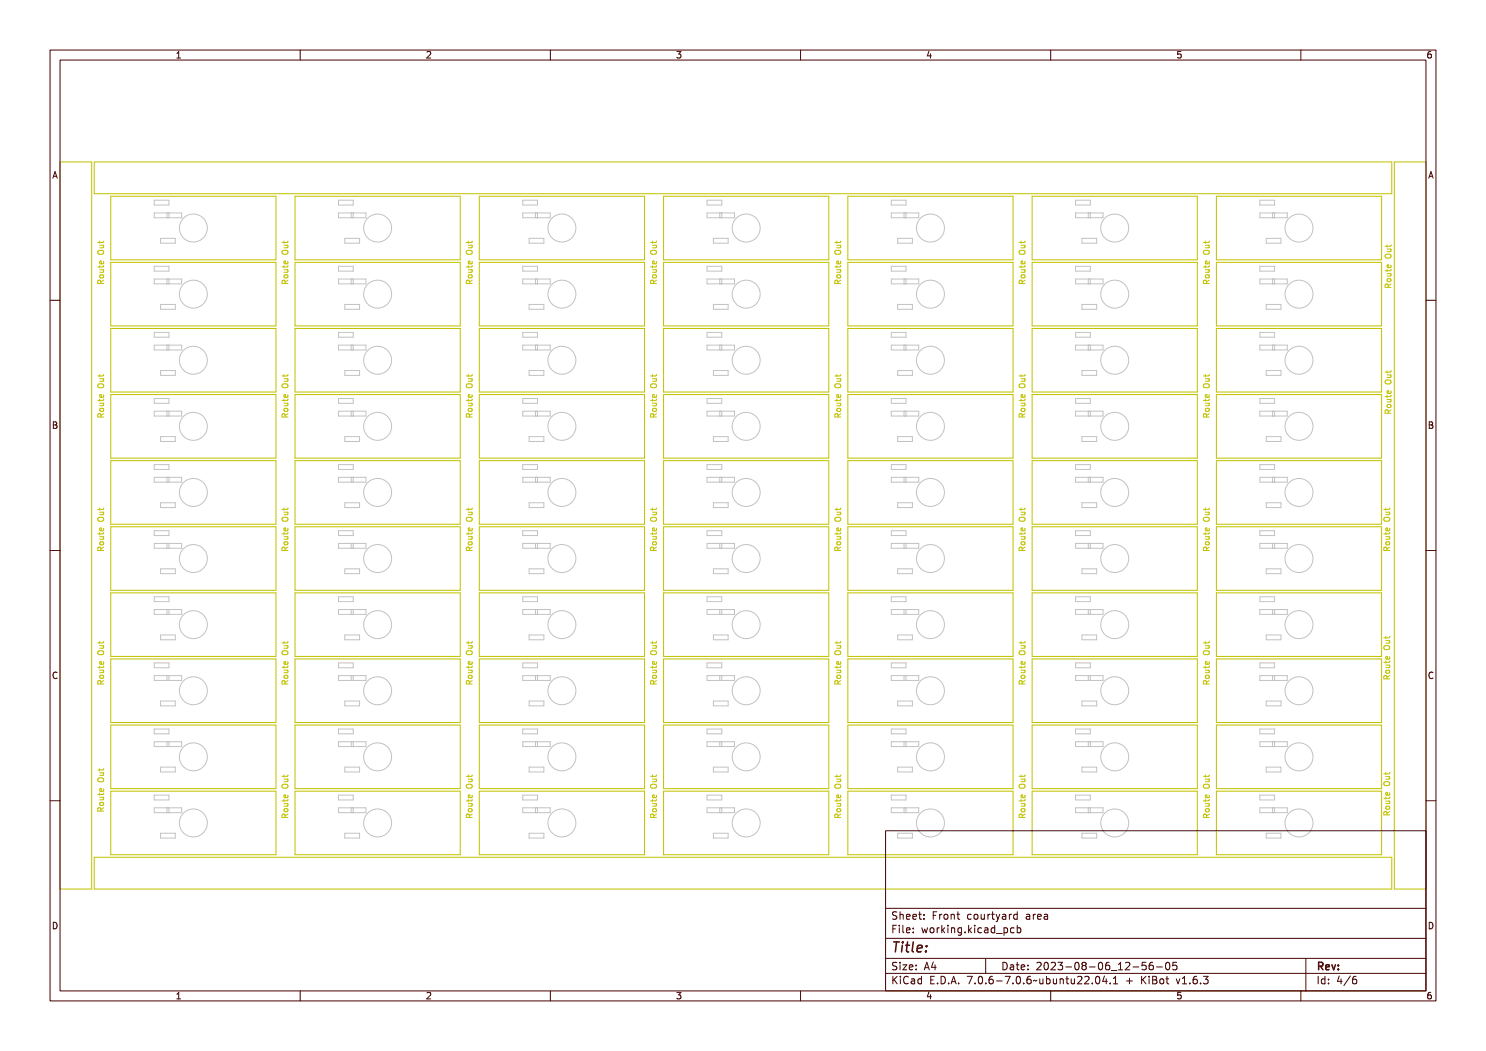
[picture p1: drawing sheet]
<svg xmlns="http://www.w3.org/2000/svg" width="297mm" height="210mm" viewBox="0 0 297 210" stroke-linecap="round" stroke-linejoin="round" font-family="sans-serif">
<defs><g id="words">
<text font-size="2.7" fill="#480000" x="178" y="190.3">Title:</text>
<g font-size="2" fill="#480000">
<text x="178" y="183.7">Sheet: Front courtyard area</text>
<text x="178" y="186.5">File: working.kicad_pcb</text>
<text x="178" y="193.9">Size: A4</text>
<text x="178" y="196.6">KiCad E.D.A. 7.0.6-7.0.6~ubuntu22.04.1 + KiBot v1.6.3</text>
<text x="200" y="193.9">Date: 2023-08-06_12-56-05</text>
<text x="263" y="196.6">Id: 4/6</text>
<text x="263" y="193.9">Rev:</text>
</g>
<g font-size="1.7" fill="#480000">
<text x="35" y="11.7">1</text>
<text x="85" y="11.7">2</text>
<text x="135" y="11.7">3</text>
<text x="185" y="11.7">4</text>
<text x="235" y="11.7">5</text>
<text x="285" y="11.7">6</text>
<text x="10.5" y="35.7">A</text>
<text x="285.5" y="35.7">A</text>
<text x="10.5" y="85.6">B</text>
<text x="285.5" y="85.6">B</text>
<text x="10.5" y="135.7">C</text>
<text x="285.5" y="135.7">C</text>
<text x="10.5" y="185.6">D</text>
<text x="285.5" y="185.6">D</text>
<text x="35" y="199.7">1</text>
<text x="85" y="199.7">2</text>
<text x="135" y="199.7">3</text>
<text x="185" y="199.7">4</text>
<text x="235" y="199.7">5</text>
<text x="285" y="199.7">6</text>
</g>
</g></defs>
<g fill="none" stroke="#c2c2c2" stroke-width=".2">
<path d="M30.8 42.5h5.5v1h-5.5zM30.8 40h3v1h-3zM30.8 53.2h3v1h-3zM30.8 55.8h5.5v.9h-5.5zM32.1 47.6h2.9v1h-2.9zM33.4 42.5v1M33.4 55.8v.9M33.8 42.5v1M33.8 55.8v.9M67.7 42.5h5.4v1h-5.4zM67.7 40h2.9v1h-2.9zM67.7 53.2h2.9v1h-2.9z"/>
<path d="M67.7 55.8h5.4v.9h-5.4zM68.9 47.6h3v1h-3zM70.2 42.5v1M70.2 55.8v.9M70.6 42.5v1M70.6 55.8v.9M104.5 42.5h5.5v1h-5.5zM104.5 40h2.9v1h-2.9zM104.5 53.2h2.9v1h-2.9zM104.5 55.8h5.5v.9h-5.5zM105.8 47.6h2.9v1h-2.9zM107 42.5v1"/>
<path d="M107 55.8v.9M107.4 42.5v1M107.4 55.8v.9M141.3 42.5h5.5v1h-5.5zM141.3 55.8h5.5v.9h-5.5zM141.3 40h3v1h-3zM141.3 53.2h3v1h-3zM142.6 47.6h2.9v1h-2.9zM143.9 42.5v1M143.9 55.8v.9M144.3 42.5v1M144.3 55.8v.9"/>
<path d="M178.1 42.5h5.5v1h-5.5zM178.1 55.8h5.5v.9h-5.5zM178.1 40h3v1h-3zM178.1 53.2h3v1h-3zM179.4 47.6h3v1h-3zM180.7 42.5v1M180.7 55.8v.9M181.1 42.5v1M181.1 55.8v.9M215 42.5h5.5v1h-5.5zM215 55.8h5.5v.9h-5.5zM215 40h2.9v1h-2.9z"/>
<path d="M215 53.2h2.9v1h-2.9zM216.2 47.6h3v1h-3zM217.5 42.5v1M217.5 55.8v.9M217.9 42.5v1M217.9 55.8v.9M251.8 42.5h5.5v1h-5.5zM251.8 40h2.9v1h-2.9zM251.8 53.2h2.9v1h-2.9zM251.8 55.8h5.5v.9h-5.5zM253.1 47.6h2.9v1h-2.9zM254.3 42.5v1"/>
<path d="M254.3 55.8v.9M254.7 42.5v1M254.7 55.8v.9M30.8 66.4h3v1h-3zM30.8 79.6h3v1h-3zM30.8 69h5.5v.9h-5.5zM32.1 74h2.9v1h-2.9zM32.1 60.8h2.9v1h-2.9zM33.4 69v.9M33.8 69v.9M67.7 66.4h2.9v1h-2.9zM67.7 69h5.4v.9h-5.4z"/>
<path d="M67.7 79.6h2.9v1h-2.9zM68.9 60.8h3v1h-3zM68.9 74h3v1h-3zM70.2 69v.9M70.6 69v.9M104.5 66.4h2.9v1h-2.9zM104.5 69h5.5v.9h-5.5zM104.5 79.6h2.9v1h-2.9zM105.8 74h2.9v1h-2.9zM105.8 60.8h2.9v1h-2.9zM107 69v.9M107.4 69v.9"/>
<path d="M141.3 69h5.5v.9h-5.5zM141.3 66.4h3v1h-3zM141.3 79.6h3v1h-3zM142.6 74h2.9v1h-2.9zM142.6 60.8h2.9v1h-2.9zM143.9 69v.9M144.3 69v.9M178.1 69h5.5v.9h-5.5zM178.1 66.4h3v1h-3zM178.1 79.6h3v1h-3zM179.4 74h3v1h-3zM179.4 60.8h3v1h-3z"/>
<path d="M180.7 69v.9M181.1 69v.9M215 66.4h2.9v1h-2.9zM215 69h5.5v.9h-5.5zM215 79.6h2.9v1h-2.9zM216.2 60.8h3v1h-3zM216.2 74h3v1h-3zM217.5 69v.9M217.9 69v.9M251.8 66.4h2.9v1h-2.9zM251.8 69h5.5v.9h-5.5zM251.8 79.6h2.9v1h-2.9z"/>
<path d="M253.1 74h2.9v1h-2.9zM253.1 60.8h2.9v1h-2.9zM254.3 69v.9M254.7 69v.9M30.8 92.8h3v1h-3zM30.8 82.2h5.5v.9h-5.5zM30.8 95.4h5.5v.9h-5.5zM32.1 87.2h2.9v1h-2.9zM33.4 82.2v.9M33.4 95.4v.9M33.8 82.2v.9M33.8 95.4v.9"/>
<path d="M67.7 82.2h5.4v.9h-5.4zM67.7 92.8h2.9v1h-2.9zM67.7 95.4h5.4v.9h-5.4zM68.9 87.2h3v1h-3zM70.2 82.2v.9M70.2 95.4v.9M70.6 82.2v.9M70.6 95.4v.9M104.5 82.2h5.5v.9h-5.5zM104.5 92.8h2.9v1h-2.9zM104.5 95.4h5.5v.9h-5.5zM105.8 87.2h2.9v1h-2.9z"/>
<path d="M107 82.2v.9M107 95.4v.9M107.4 82.2v.9M107.4 95.4v.9M141.3 82.2h5.5v.9h-5.5zM141.3 95.4h5.5v.9h-5.5zM141.3 92.8h3v1h-3zM142.6 87.2h2.9v1h-2.9zM143.9 82.2v.9M143.9 95.4v.9M144.3 82.2v.9M144.3 95.4v.9"/>
<path d="M178.1 82.2h5.5v.9h-5.5zM178.1 95.4h5.5v.9h-5.5zM178.1 92.8h3v1h-3zM179.4 87.2h3v1h-3zM180.7 82.2v.9M180.7 95.4v.9M181.1 82.2v.9M181.1 95.4v.9M215 82.2h5.5v.9h-5.5zM215 92.8h2.9v1h-2.9zM215 95.4h5.5v.9h-5.5zM216.2 87.2h3v1h-3z"/>
<path d="M217.5 82.2v.9M217.5 95.4v.9M217.9 82.2v.9M217.9 95.4v.9M251.8 82.2h5.5v.9h-5.5zM251.8 92.8h2.9v1h-2.9zM251.8 95.4h5.5v.9h-5.5zM253.1 87.2h2.9v1h-2.9zM254.3 82.2v.9M254.3 95.4v.9M254.7 82.2v.9M254.7 95.4v.9"/>
<path d="M30.8 106h3v1h-3zM30.8 119.3h3v.9h-3zM30.8 108.6h5.5v1h-5.5zM32.1 100.5h2.9v.9h-2.9zM32.1 113.7h2.9v.9h-2.9zM33.4 108.6v1M33.8 108.6v1M67.7 106h2.9v1h-2.9zM67.7 108.6h5.4v1h-5.4zM67.7 119.3h2.9v.9h-2.9zM68.9 100.5h3v.9h-3zM68.9 113.7h3v.9h-3z"/>
<path d="M70.2 108.6v1M70.6 108.6v1M104.5 106h2.9v1h-2.9zM104.5 108.6h5.5v1h-5.5zM104.5 119.3h2.9v.9h-2.9zM105.8 100.5h2.9v.9h-2.9zM105.8 113.7h2.9v.9h-2.9zM107 108.6v1M107.4 108.6v1M141.3 108.6h5.5v1h-5.5zM141.3 119.3h3v.9h-3zM141.3 106h3v1h-3z"/>
<path d="M142.6 100.5h2.9v.9h-2.9zM142.6 113.7h2.9v.9h-2.9zM143.9 108.6v1M144.3 108.6v1M178.1 108.6h5.5v1h-5.5zM178.1 106h3v1h-3zM178.1 119.3h3v.9h-3zM179.4 100.5h3v.9h-3zM179.4 113.7h3v.9h-3zM180.7 108.6v1M181.1 108.6v1M215 108.6h5.5v1h-5.5z"/>
<path d="M215 106h2.9v1h-2.9zM215 119.3h2.9v.9h-2.9zM216.2 100.5h3v.9h-3zM216.2 113.7h3v.9h-3zM217.5 108.6v1M217.9 108.6v1M251.8 106h2.9v1h-2.9zM251.8 108.6h5.5v1h-5.5zM251.8 119.3h2.9v.9h-2.9zM253.1 100.5h2.9v.9h-2.9zM253.1 113.7h2.9v.9h-2.9zM254.3 108.6v1"/>
<path d="M254.7 108.6v1M30.8 135h5.5v1h-5.5zM30.8 132.5h3v.9h-3zM30.8 121.8h5.5v1h-5.5zM32.1 126.9h2.9v.9h-2.9zM33.4 121.8v1M33.4 135v1M33.8 121.8v1M33.8 135v1M67.7 135h5.4v1h-5.4zM67.7 121.8h5.4v1h-5.4zM67.7 132.5h2.9v.9h-2.9z"/>
<path d="M68.9 126.9h3v.9h-3zM70.2 121.8v1M70.2 135v1M70.6 121.8v1M70.6 135v1M104.5 121.8h5.5v1h-5.5zM104.5 132.5h2.9v.9h-2.9zM104.5 135h5.5v1h-5.5zM105.8 126.9h2.9v.9h-2.9zM107 121.8v1M107 135v1M107.4 121.8v1"/>
<path d="M107.4 135v1M141.3 135h5.5v1h-5.5zM141.3 121.8h5.5v1h-5.5zM141.3 132.5h3v.9h-3zM142.6 126.9h2.9v.9h-2.9zM143.9 121.8v1M143.9 135v1M144.3 121.8v1M144.3 135v1M178.1 135h5.5v1h-5.5zM178.1 121.8h5.5v1h-5.5zM178.1 132.5h3v.9h-3z"/>
<path d="M179.4 126.9h3v.9h-3zM180.7 121.8v1M180.7 135v1M181.1 121.8v1M181.1 135v1M215 135h5.5v1h-5.5zM215 121.8h5.5v1h-5.5zM215 132.5h2.9v.9h-2.9zM216.2 126.9h3v.9h-3zM217.5 121.8v1M217.5 135v1M217.9 121.8v1"/>
<path d="M217.9 135v1M251.8 135h5.5v1h-5.5zM251.8 121.8h5.5v1h-5.5zM251.8 132.5h2.9v.9h-2.9zM253.1 126.9h2.9v.9h-2.9zM254.3 121.8v1M254.3 135v1M254.7 121.8v1M254.7 135v1M30.8 148.2h5.5v1h-5.5zM30.8 158.9h3v.9h-3zM30.8 145.7h3v.9h-3z"/>
<path d="M32.1 153.3h2.9v1h-2.9zM32.1 140.1h2.9v.9h-2.9zM33.4 148.2v1M33.8 148.2v1M67.7 145.7h2.9v.9h-2.9zM67.7 148.2h5.4v1h-5.4zM67.7 158.9h2.9v.9h-2.9zM68.9 140.1h3v.9h-3zM68.9 153.3h3v1h-3zM70.2 148.2v1M70.6 148.2v1M104.5 145.7h2.9v.9h-2.9z"/>
<path d="M104.5 148.2h5.5v1h-5.5zM104.5 158.9h2.9v.9h-2.9zM105.8 153.3h2.9v1h-2.9zM105.8 140.1h2.9v.9h-2.9zM107 148.2v1M107.4 148.2v1M141.3 148.2h5.5v1h-5.5zM141.3 158.9h3v.9h-3zM141.3 145.7h3v.9h-3zM142.6 140.1h2.9v.9h-2.9zM142.6 153.3h2.9v1h-2.9zM143.9 148.2v1"/>
<path d="M144.3 148.2v1M178.1 148.2h5.5v1h-5.5zM178.1 158.9h3v.9h-3zM178.1 145.7h3v.9h-3zM179.4 153.3h3v1h-3zM179.4 140.1h3v.9h-3zM180.7 148.2v1M181.1 148.2v1M215 148.2h5.5v1h-5.5zM215 158.9h2.9v.9h-2.9zM215 145.7h2.9v.9h-2.9zM216.2 140.1h3v.9h-3z"/>
<path d="M216.2 153.3h3v1h-3zM217.5 148.2v1M217.9 148.2v1M251.8 148.2h5.5v1h-5.5zM251.8 158.9h2.9v.9h-2.9zM251.8 145.7h2.9v.9h-2.9zM253.1 153.3h2.9v1h-2.9zM253.1 140.1h2.9v.9h-2.9zM254.3 148.2v1M254.7 148.2v1M30.8 161.4h5.5v1h-5.5zM32.1 166.5h2.9v1h-2.9z"/>
<path d="M33.4 161.4v1M33.8 161.4v1M67.7 161.4h5.4v1h-5.4zM68.9 166.5h3v1h-3zM70.2 161.4v1M70.6 161.4v1M104.5 161.4h5.5v1h-5.5zM105.8 166.5h2.9v1h-2.9zM107 161.4v1M107.4 161.4v1M141.3 161.4h5.5v1h-5.5zM142.6 166.5h2.9v1h-2.9z"/>
<path d="M143.9 161.4v1M144.3 161.4v1M178.1 161.4h5.5v1h-5.5zM179.4 166.5h3v1h-3zM180.7 161.4v1M181.1 161.4v1M215 161.4h5.5v1h-5.5zM216.2 166.5h3v1h-3zM217.5 161.4v1M217.9 161.4v1M251.8 161.4h5.5v1h-5.5zM253.1 166.5h2.9v1h-2.9z"/>
<path d="M254.3 161.4v1M254.7 161.4v1"/>
<circle cx="38.6" cy="45.6" r="2.79"/>
<circle cx="38.6" cy="58.8" r="2.79"/>
<circle cx="75.5" cy="45.6" r="2.79"/>
<circle cx="75.5" cy="58.8" r="2.79"/>
<circle cx="112.3" cy="45.6" r="2.79"/>
<circle cx="112.3" cy="58.8" r="2.79"/>
<circle cx="149.1" cy="45.6" r="2.79"/>
<circle cx="149.1" cy="58.8" r="2.79"/>
<circle cx="186" cy="45.6" r="2.79"/>
<circle cx="186" cy="58.8" r="2.79"/>
<circle cx="222.8" cy="45.6" r="2.79"/>
<circle cx="222.8" cy="58.8" r="2.79"/>
<circle cx="259.6" cy="45.6" r="2.79"/>
<circle cx="259.6" cy="58.8" r="2.79"/>
<circle cx="38.6" cy="72" r="2.79"/>
<circle cx="75.5" cy="72" r="2.79"/>
<circle cx="112.3" cy="72" r="2.79"/>
<circle cx="149.1" cy="72" r="2.79"/>
<circle cx="186" cy="72" r="2.79"/>
<circle cx="222.8" cy="72" r="2.79"/>
<circle cx="259.6" cy="72" r="2.79"/>
<circle cx="38.6" cy="85.2" r="2.79"/>
<circle cx="38.6" cy="98.4" r="2.79"/>
<circle cx="75.5" cy="85.2" r="2.79"/>
<circle cx="75.5" cy="98.4" r="2.79"/>
<circle cx="112.3" cy="85.2" r="2.79"/>
<circle cx="112.3" cy="98.4" r="2.79"/>
<circle cx="149.1" cy="85.2" r="2.79"/>
<circle cx="149.1" cy="98.4" r="2.79"/>
<circle cx="186" cy="85.2" r="2.79"/>
<circle cx="186" cy="98.4" r="2.79"/>
<circle cx="222.8" cy="85.2" r="2.79"/>
<circle cx="222.8" cy="98.4" r="2.79"/>
<circle cx="259.6" cy="85.2" r="2.79"/>
<circle cx="259.6" cy="98.4" r="2.79"/>
<circle cx="38.6" cy="111.6" r="2.79"/>
<circle cx="75.5" cy="111.6" r="2.79"/>
<circle cx="112.3" cy="111.6" r="2.79"/>
<circle cx="149.1" cy="111.6" r="2.79"/>
<circle cx="186" cy="111.6" r="2.79"/>
<circle cx="222.8" cy="111.6" r="2.79"/>
<circle cx="259.6" cy="111.6" r="2.79"/>
<circle cx="38.6" cy="124.8" r="2.79"/>
<circle cx="38.6" cy="138" r="2.79"/>
<circle cx="75.5" cy="124.8" r="2.79"/>
<circle cx="75.5" cy="138" r="2.79"/>
<circle cx="112.3" cy="124.8" r="2.79"/>
<circle cx="112.3" cy="138" r="2.79"/>
<circle cx="149.1" cy="124.8" r="2.79"/>
<circle cx="149.1" cy="138" r="2.79"/>
<circle cx="186" cy="124.8" r="2.79"/>
<circle cx="186" cy="138" r="2.79"/>
<circle cx="222.8" cy="124.8" r="2.79"/>
<circle cx="222.8" cy="138" r="2.79"/>
<circle cx="259.6" cy="124.8" r="2.79"/>
<circle cx="259.6" cy="138" r="2.79"/>
<circle cx="38.6" cy="151.2" r="2.79"/>
<circle cx="75.5" cy="151.2" r="2.79"/>
<circle cx="112.3" cy="151.2" r="2.79"/>
<circle cx="149.1" cy="151.2" r="2.79"/>
<circle cx="186" cy="151.2" r="2.79"/>
<circle cx="222.8" cy="151.2" r="2.79"/>
<circle cx="259.6" cy="151.2" r="2.79"/>
<circle cx="38.6" cy="164.4" r="2.79"/>
<circle cx="75.5" cy="164.4" r="2.79"/>
<circle cx="112.3" cy="164.4" r="2.79"/>
<circle cx="149.1" cy="164.4" r="2.79"/>
<circle cx="186" cy="164.4" r="2.79"/>
<circle cx="222.8" cy="164.4" r="2.79"/>
<circle cx="259.6" cy="164.4" r="2.79"/>
</g>
<g fill="none" stroke="#c2c200" stroke-width=".2">
<path d="M12 32.4h6.3v145.2h-6.3zM18.8 32.4h259.4v6.3h-259.4zM22.1 39.2h33.1v12.7h-33.1zM59 39.2h33v12.7h-33zM95.8 39.2h33v12.7h-33zM132.6 39.2h33v12.7h-33zM169.5 39.2h33v12.7h-33zM206.3 39.2h33v12.7h-33zM243.1 39.2h33v12.7h-33zM278.7 32.4h6.3v145.2h-6.3zM19.6 50.2l.7-.2a.39 .39 0 0 1 .4 .4 .39 .39 0 0 1-.4 .4h-.4a.39 .39 0 0 1-.3-.2 .39 .39 0 0 1 0-.4zM19.8 56.3l.4-.1 .1 .2 .6-.4v.2l-.5 .4v.1h.5v.2h-1.2z"/>
<path d="M19.8 50.6a.54 .54 0 0 1 .8-.2 .54 .54 0 0 1 .1 .7 .62 .62 0 0 1-1-.4zM19.9 50.7a.51 .51 0 0 1 .5-.1 .51 .51 0 0 1 .3 .3 .51 .51 0 0 1-.5 .2 .51 .51 0 0 1-.3-.4zM19.9 56.4h.3l.1 .3h-.5zM19.9 48.2v.4M19.9 53.1v.4M19.9 53.9h.8M19.9 49h.8M20 55l.5-.1 .2 .4-.2 .2h-.3l-.3-.2zM20 54.3h.9l-.2 .1a.28 .28 0 0 1 .2 .4 .28 .28 0 0 1-.4 .2h-.5v-.2h.6l.2-.2-.2-.2h-.6zM20 53.4h.1v.3h.6l.2-.3v.3l-.2 .1h-.6l-.1 .3v-.3h-.2v-.1h.2zM20 49.6h.9l-.2 .1a.28 .28 0 0 1 .2 .3 .28 .28 0 0 1-.4 .2h-.5v-.1h.6l.2-.2-.2-.2h-.6zM20 48.6h.1v.3h.6l.2-.3v.3l-.2 .2h-.6l-.1 .2v-.2h-.2v-.2h.2z"/>
<path d="M20.1 52.4h.4v.6a.33 .33 0 0 0 .3-.3 .33 .33 0 0 0-.1-.3 .44 .44 0 0 1 .1 .6 .44 .44 0 0 1-.7 .1 .44 .44 0 0 1 0-.7zM20.2 56.7l-.1-.6-.5-.1-.1 .7h1.2M20.2 52.6l.2-.1v.5l-.3-.2zM20.2 55.4l.5 .1a.29 .29 0 0 1-.3 .3 .29 .29 0 0 1-.2-.4zM20.6 49l.1 .5h-.8M20.6 53.9l.1 .5h-.8M20.7 52.2v.4l-.2 .1h-.5v-.5h.2l.1 .5M20.7 56l-.5 .4M20.7 48.2l-.2 .2h-1M20.7 53.1l-.2 .2h-1M22.1 52.4h33.1v12.7h-33.1zM56.5 50.1l.7-.1a.39 .39 0 0 1 .4 .4 .39 .39 0 0 1-.4 .4h-.4a.4 .4 0 0 1-.4-.3 .4 .4 0 0 1 .1-.4z"/>
<path d="M56.6 56.3l.4-.1 .2 .2 .5-.4v.2l-.5 .4v.1h.5v.2h-1.2zM56.7 50.6a.54 .54 0 0 1 .7-.2 .54 .54 0 0 1 .2 .7 .62 .62 0 0 1-1-.4zM56.7 50.7a.51 .51 0 0 1 .5-.1 .51 .51 0 0 1 .4 .3 .51 .51 0 0 1-.5 .2 .51 .51 0 0 1-.4-.4zM56.7 56.4h.3l.1 .3h-.4zM56.8 53.9h.7M56.8 49h.7M56.8 48.2v.4M56.8 53.1v.4M56.8 55l.5-.1 .2 .4-.2 .2h-.3l-.2-.2zM56.8 54.3h.9l-.1 .1a.28 .28 0 0 1 .1 .4 .28 .28 0 0 1-.3 .2h-.6v-.2h.7l.1-.2-.2-.2h-.6zM56.8 53.4h.1v.3h.6l.2-.3v.3l-.2 .1h-.6l-.1 .3v-.3h-.2v-.1h.2zM56.8 49.6h.9l-.1 .1a.28 .28 0 0 1 .1 .3 .28 .28 0 0 1-.3 .2h-.6v-.1h.7l.1-.2-.2-.2h-.6z"/>
<path d="M56.8 48.6h.1v.3h.6l.2-.3v.3l-.2 .2h-.6l-.1 .2v-.2h-.2v-.2h.2zM56.9 52.4h.4v.6a.33 .33 0 0 0 .3-.3 .33 .33 0 0 0-.1-.3 .44 .44 0 0 1 .1 .6 .44 .44 0 0 1-.6 .1 .44 .44 0 0 1-.1-.7zM57 56.7l-.1-.6-.4-.1-.1 .7h1.1M57 52.6l.2-.1v.5l-.2-.2zM57 55.4l.6 .1a.29 .29 0 0 1-.3 .3 .29 .29 0 0 1-.3-.4zM57.4 53.9l.1 .5h-.7M57.4 49l.1 .5h-.7M57.5 52.2v.4l-.1 .1h-.6v-.5h.2l.2 .5M57.5 53.1l-.1 .2h-1M57.5 48.2l-.1 .2h-1M57.5 56l-.5 .4M59 52.4h33v12.7h-33z"/>
<path d="M93.3 50.2l.7-.2a.39 .39 0 0 1 .4 .4 .39 .39 0 0 1-.4 .4h-.4a.39 .39 0 0 1-.4-.2 .39 .39 0 0 1 .1-.4zM93.5 56.3l.3-.1 .2 .2 .5-.4v.2l-.5 .4v.1h.5v.2h-1.1zM93.5 50.6a.54 .54 0 0 1 .7-.2 .54 .54 0 0 1 .2 .7 .62 .62 0 0 1-1-.4zM93.5 50.7a.51 .51 0 0 1 .5-.1 .51 .51 0 0 1 .4 .3 .51 .51 0 0 1-.5 .2 .51 .51 0 0 1-.4-.4zM93.6 56.4h.3v.3h-.4zM93.6 53.9h.8M93.6 49h.8M93.6 48.2v.4M93.6 53.1v.4M93.6 55l.6-.1 .2 .4-.2 .2h-.4l-.2-.2zM93.7 54.3h.8l-.1 .1a.28 .28 0 0 1 .1 .4 .28 .28 0 0 1-.3 .2h-.5v-.2h.6l.1-.2-.1-.2h-.6zM93.7 53.4h.1v.3h.5l.2-.3v.3l-.1 .1h-.6l-.1 .3v-.3h-.3v-.1h.3z"/>
<path d="M93.7 49.6h.8l-.1 .1a.28 .28 0 0 1 .1 .3 .28 .28 0 0 1-.3 .2h-.5v-.1h.6l.1-.2-.1-.2h-.6zM93.7 48.6h.1v.3h.5l.2-.3v.3l-.1 .2h-.6l-.1 .2v-.2h-.3v-.2h.3zM93.8 52.4h.3v.6a.33 .33 0 0 0 .3-.3 .33 .33 0 0 0-.1-.3 .44 .44 0 0 1 .1 .6 .44 .44 0 0 1-.6 .1 .44 .44 0 0 1 0-.7zM93.8 56.7v-.6l-.5-.1-.1 .7h1.2M93.8 52.6l.2-.1v.5l-.2-.2zM93.8 55.4l.6 .1a.29 .29 0 0 1-.3 .3 .29 .29 0 0 1-.3-.4zM94.3 53.9v.5h-.7M94.3 49v.5h-.7M94.3 52.2l.1 .4-.2 .1h-.6v-.5h.3l.1 .5M94.4 53.1l-.2 .2h-1M94.4 48.2l-.2 .2h-1M94.4 56l-.6 .4"/>
<path d="M95.8 52.4h33v12.7h-33zM130.2 50.1l.6-.1a.39 .39 0 0 1 .4 .4 .39 .39 0 0 1-.4 .4h-.4a.4 .4 0 0 1-.4-.3 .4 .4 0 0 1 .2-.4zM130.3 56.3l.3-.1 .2 .2 .6-.4v.2l-.5 .4v.1h.5v.2h-1.2zM130.3 50.6a.54 .54 0 0 1 .7-.2 .54 .54 0 0 1 .2 .7 .62 .62 0 0 1-1-.4zM130.3 50.7a.51 .51 0 0 1 .5-.1 .51 .51 0 0 1 .4 .3 .51 .51 0 0 1-.5 .2 .51 .51 0 0 1-.4-.4zM130.4 56.4h.3v.3h-.4zM130.4 53.9h.8M130.4 49h.8M130.4 48.2v.4M130.4 53.1v.4M130.5 55l.5-.1 .2 .4-.2 .2h-.4l-.2-.2zM130.5 54.3h.9l-.2 .1a.28 .28 0 0 1 .2 .4 .28 .28 0 0 1-.4 .2h-.5v-.2h.6l.2-.2-.2-.2h-.6z"/>
<path d="M130.5 53.4h.1v.3h.6l.2-.3-.1 .3-.1 .1h-.6l-.1 .3v-.3h-.3v-.1h.3zM130.5 49.6h.9l-.2 .1a.28 .28 0 0 1 .2 .3 .28 .28 0 0 1-.4 .2h-.5v-.1h.6l.2-.2-.2-.2h-.6zM130.5 48.6h.1v.3h.6l.2-.3-.1 .3-.1 .2h-.6l-.1 .2v-.2h-.3v-.2h.3zM130.6 52.4h.4v.6a.33 .33 0 0 0 .3-.3 .33 .33 0 0 0-.1-.3 .44 .44 0 0 1 .1 .6 .44 .44 0 0 1-.7 .1 .44 .44 0 0 1 0-.7zM130.6 56.7v-.6l-.5-.1-.1 .7h1.2M130.7 52.6l.1-.1v.5l-.2-.2zM130.7 55.4l.5 .1a.29 .29 0 0 1-.3 .3 .29 .29 0 0 1-.2-.4zM131.1 53.9l.1 .5h-.8M131.1 49l.1 .5h-.8M131.2 52.2v.4l-.2 .1h-.5v-.5h.2l.1 .5M131.2 53.1l-.2 .2h-1M131.2 48.2l-.2 .2h-1"/>
<path d="M131.2 56l-.6 .4M132.6 52.4h33v12.7h-33zM166.9 50.2l.7-.2a.39 .39 0 0 1 .5 .4 .39 .39 0 0 1-.5 .4h-.4a.39 .39 0 0 1-.3-.2 .39 .39 0 0 1 0-.4zM167.1 56.3l.4-.1 .1 .2 .6-.4v.2l-.5 .4v.1h.5v.2h-1.2zM167.2 50.6a.54 .54 0 0 1 .7-.2 .54 .54 0 0 1 .2 .7 .62 .62 0 0 1-1-.4zM167.2 50.7a.51 .51 0 0 1 .5-.1 .51 .51 0 0 1 .4 .3 .51 .51 0 0 1-.5 .2 .51 .51 0 0 1-.4-.4zM167.2 56.4h.3l.1 .3h-.4zM167.2 53.9h.8M167.2 49h.8M167.2 48.2v.4M167.2 53.1v.4M167.3 54.3h.9l-.1 .1a.28 .28 0 0 1 .1 .4 .28 .28 0 0 1-.3 .2h-.6v-.2h.7l.1-.2-.2-.2h-.6z"/>
<path d="M167.3 53.4h.1v.3h.6l.2-.3v.3l-.2 .1h-.6l-.1 .3v-.3h-.2v-.1h.2zM167.3 49.6h.9l-.1 .1a.28 .28 0 0 1 .1 .3 .28 .28 0 0 1-.3 .2h-.6v-.1h.7l.1-.2-.2-.2h-.6zM167.3 48.6h.1v.3h.6l.2-.3v.3l-.2 .2h-.6l-.1 .2v-.2h-.2v-.2h.2zM167.4 55h.5l.1 .4-.6 .1-.2-.2zM167.4 52.4h.4v.6a.33 .33 0 0 0 .3-.3 .33 .33 0 0 0-.1-.3 .44 .44 0 0 1 .1 .6 .44 .44 0 0 1-.6 .1 .44 .44 0 0 1-.1-.7zM167.5 56.7l-.1-.6-.4-.1-.1 .7h1.1M167.5 52.6l.2-.1v.5l-.3-.2zM167.5 55.4l.6 .1a.29 .29 0 0 1-.4 .3 .29 .29 0 0 1-.2-.4zM167.9 53.9l.1 .5h-.8M167.9 49l.1 .5h-.8M168 52.2v.4l-.1 .1h-.6v-.5h.2l.1 .5M168 53.1l-.1 .2h-1"/>
<path d="M168 48.2l-.1 .2h-1M168 56l-.5 .4M169.5 52.4h33v12.7h-33zM203.7 50.2l.8-.2a.39 .39 0 0 1 .4 .4 .39 .39 0 0 1-.4 .4h-.4a.39 .39 0 0 1-.4-.2 .39 .39 0 0 1 0-.4zM204 56.3l.3-.1 .2 .2 .5-.4v.2l-.5 .4v.1h.5v.2h-1.1zM204 50.6a.54 .54 0 0 1 .7-.2 .54 .54 0 0 1 .2 .7 .62 .62 0 0 1-1-.4zM204 50.7a.51 .51 0 0 1 .5-.1 .51 .51 0 0 1 .4 .3 .51 .51 0 0 1-.5 .2 .51 .51 0 0 1-.4-.4zM204.1 56.4h.3v.3h-.4zM204.1 53.9h.8M204.1 49h.8M204.1 48.2v.4M204.1 53.1v.4"/>
<path d="M204.1 55l.5-.1 .3 .4-.3 .2h-.3l-.2-.2zM204.2 54.3h.8l-.1 .1a.28 .28 0 0 1 .1 .4 .28 .28 0 0 1-.3 .2h-.5v-.2h.6l.1-.2-.1-.2h-.6zM204.2 53.4h.1v.3h.5l.2-.3v.3l-.1 .1h-.6l-.1 .3v-.3h-.3v-.1h.3zM204.2 49.6h.8l-.1 .1a.28 .28 0 0 1 .1 .3 .28 .28 0 0 1-.3 .2h-.5v-.1h.6l.1-.2-.1-.2h-.6zM204.2 48.6h.1v.3h.5l.2-.3v.3l-.1 .2h-.6l-.1 .2v-.2h-.3v-.2h.3zM204.2 52.4h.4v.6a.33 .33 0 0 0 .3-.3 .33 .33 0 0 0-.1-.3 .44 .44 0 0 1 .1 .6 .44 .44 0 0 1-.6 .1 .44 .44 0 0 1-.1-.7zM204.3 56.7l-.1-.6-.4-.1-.1 .7h1.2M204.3 52.6l.2-.1v.5l-.2-.2zM204.3 55.4l.6 .1a.29 .29 0 0 1-.3 .3 .29 .29 0 0 1-.3-.4zM204.8 53.9v.5h-.7M204.8 49v.5h-.7M204.8 52.2l.1 .4-.2 .1h-.6v-.5h.3l.1 .5"/>
<path d="M204.9 53.1l-.2 .2h-1M204.9 48.2l-.2 .2h-1M204.9 56l-.6 .4M206.3 52.4h33v12.7h-33zM240.7 50.1l.6-.1a.39 .39 0 0 1 .4 .4 .39 .39 0 0 1-.4 .4h-.4a.4 .4 0 0 1-.4-.3 .4 .4 0 0 1 .2-.4zM240.8 56.3l.3-.1 .2 .2 .5-.4v.2l-.4 .4v.1h.4v.2h-1.1zM240.8 50.6a.54 .54 0 0 1 .7-.2 .54 .54 0 0 1 .2 .7 .62 .62 0 0 1-1-.4zM240.8 50.7a.51 .51 0 0 1 .5-.1 .51 .51 0 0 1 .4 .3 .51 .51 0 0 1-.5 .2 .51 .51 0 0 1-.4-.4zM240.9 56.4h.3v.3h-.4zM240.9 53.9h.8M240.9 49h.8M240.9 48.2v.4"/>
<path d="M240.9 53.1v.4M241 54.3h.8l-.1 .1a.28 .28 0 0 1 .1 .4 .28 .28 0 0 1-.3 .2h-.5v-.2h.6l.1-.2-.1-.2h-.6zM241 53.4h.1v.3h.5l.2-.3v.3l-.1 .1h-.6l-.1 .3v-.3h-.3v-.1h.3zM241 49.6h.8l-.1 .1a.28 .28 0 0 1 .1 .3 .28 .28 0 0 1-.3 .2h-.5v-.1h.6l.1-.2-.1-.2h-.6zM241 48.6h.1v.3h.5l.2-.3v.3l-.1 .2h-.6l-.1 .2v-.2h-.3v-.2h.3zM241 55h.6v.4l-.6 .1-.1-.2zM241.1 52.4h.3v.6a.33 .33 0 0 0 .4-.3 .33 .33 0 0 0-.1-.3 .44 .44 0 0 1 0 .6 .44 .44 0 0 1-.6 .1 .44 .44 0 0 1 0-.7zM241.1 56.7v-.6l-.5-.1-.1 .7h1.2M241.2 52.6l.1-.1v.5l-.2-.2zM241.2 55.4l.5 .1a.29 .29 0 0 1-.3 .3 .29 .29 0 0 1-.2-.4zM241.6 53.9v.5h-.7M241.6 49v.5h-.7"/>
<path d="M241.6 52.2l.1 .4-.2 .1h-.5v-.5h.2l.1 .5M241.7 53.1l-.2 .2h-1M241.7 48.2l-.2 .2h-1M241.7 56l-.6 .4M243.1 52.4h33v12.7h-33zM276.9 51l.7-.2a.39 .39 0 0 1 .4 .4 .39 .39 0 0 1-.4 .4h-.4a.39 .39 0 0 1-.3-.2 .39 .39 0 0 1 0-.4zM277.1 57h.4l.1 .2 .6-.4v.2l-.5 .3v.2h.5v.1h-1.2zM277.1 51.3a.54 .54 0 0 1 .8-.1 .54 .54 0 0 1 .1 .7 .62 .62 0 0 1-1-.5zM277.2 51.5a.51 .51 0 0 1 .5-.2 .51 .51 0 0 1 .3 .4 .51 .51 0 0 1-.5 .2 .51 .51 0 0 1-.3-.4zM277.2 57.2h.3l.1 .3h-.5zM277.2 48.9v.5M277.2 53.8v.5"/>
<path d="M277.2 54.7h.8M277.2 49.8h.8M277.3 55.1h.9l-.2 .1a.28 .28 0 0 1 .2 .3 .28 .28 0 0 1-.4 .2h-.5v-.1h.6l.2-.2-.2-.2h-.6zM277.3 54.1h.1v.3h.6l.2-.3v.3l-.2 .2h-.6l-.1 .2v-.2h-.2v-.2h.2zM277.3 50.3h.9l-.2 .2a.28 .28 0 0 1 .2 .3 .28 .28 0 0 1-.4 .2h-.5v-.2h.6l.2-.1-.2-.2h-.6zM277.3 49.4h.1v.3h.6l.2-.3v.3l-.2 .1-.6 .1-.1 .2v-.2h-.2v-.2h.2zM277.3 55.7h.6l.1 .5h-.7l-.1-.1zM277.4 53.2l.4-.1v.6a.33 .33 0 0 0 .3-.2 .33 .33 0 0 0-.1-.4 .44 .44 0 0 1 .1 .7 .44 .44 0 0 1-.7 0 .44 .44 0 0 1 0-.6zM277.5 57.4l-.1-.5-.5-.1-.1 .6h1.2M277.5 53.3h.2v.4l-.3-.1zM277.5 56.2h.5a.29 .29 0 0 1-.3 .4 .29 .29 0 0 1-.2-.4zM277.9 49.8l.1 .4-.8 .1"/>
<path d="M277.9 54.7l.1 .4-.8 .1M278 53v.3l-.2 .2-.5-.1v-.4l.2-.1 .1 .6M278 56.7l-.5 .4M278 48.9l-.2 .3h-1M278 53.8l-.2 .3h-1M19.7 76.7h.6a.39 .39 0 0 1 .4 .4 .39 .39 0 0 1-.4 .4h-.4a.4 .4 0 0 1-.4-.3 .4 .4 0 0 1 .2-.5zM19.8 77.2a.54 .54 0 0 1 .8-.1 .54 .54 0 0 1 .1 .7 .62 .62 0 0 1-1-.5zM19.9 77.4a.51 .51 0 0 1 .5-.2 .51 .51 0 0 1 .3 .4 .51 .51 0 0 1-.5 .2 .51 .51 0 0 1-.3-.4zM19.9 74.8v.5M19.9 79.7v.5M19.9 75.7h.8M20 76.2h.9l-.2 .2a.28 .28 0 0 1 .2 .3 .28 .28 0 0 1-.4 .2h-.5v-.2h.6l.2-.1-.2-.2h-.6z"/>
<path d="M20 75.3h.1v.3h.6l.2-.3v.3l-.2 .1-.6 .1-.1 .2v-.2h-.2v-.2h.2zM20.1 79.1l.4-.1v.6a.33 .33 0 0 0 .3-.2 .33 .33 0 0 0-.1-.3 .44 .44 0 0 1 .1 .6 .44 .44 0 0 1-.7 0 .44 .44 0 0 1 0-.6zM20.2 79.2h.2v.4l-.3-.1zM20.6 75.7l.1 .4-.8 .1M20.7 78.9v.3l-.2 .2-.5-.1v-.4l.2-.1 .1 .6M20.7 74.8l-.2 .3h-1M20.7 79.7l-.2 .3h-1M22.1 65.6h33.1v12.7h-33.1zM22.1 78.8h33.1v12.7h-33.1zM56.5 76.7h.7a.39 .39 0 0 1 .4 .4 .39 .39 0 0 1-.4 .4h-.4a.4 .4 0 0 1-.4-.3 .4 .4 0 0 1 .1-.5zM56.7 77.2a.54 .54 0 0 1 .7-.1 .54 .54 0 0 1 .2 .7 .62 .62 0 0 1-1-.5zM56.7 77.4a.51 .51 0 0 1 .5-.2 .51 .51 0 0 1 .4 .4 .51 .51 0 0 1-.5 .2 .51 .51 0 0 1-.4-.4z"/>
<path d="M56.8 74.8v.5M56.8 79.7v.5M56.8 75.7h.7M56.8 76.2h.9l-.1 .2a.28 .28 0 0 1 .1 .3 .28 .28 0 0 1-.3 .2h-.6v-.2h.7l.1-.1-.2-.2h-.6zM56.8 75.3h.1v.3h.6l.2-.3v.3l-.2 .1-.6 .1-.1 .2v-.2h-.2v-.2h.2zM56.9 79.1l.4-.1v.6a.33 .33 0 0 0 .3-.2 .33 .33 0 0 0-.1-.3 .44 .44 0 0 1 .1 .6 .44 .44 0 0 1-.6 0 .44 .44 0 0 1-.1-.6zM57 79.2h.2v.4l-.2-.1zM57.4 75.7l.1 .4-.7 .1M57.5 78.9v.3l-.1 .2-.6-.1v-.4l.2-.1 .2 .6M57.5 74.8l-.1 .3h-1M57.5 79.7l-.1 .3h-1M59 65.6h33v12.7h-33z"/>
<path d="M59 78.8h33v12.7h-33zM93.3 76.9l.7-.2a.39 .39 0 0 1 .4 .4 .39 .39 0 0 1-.4 .4h-.4a.39 .39 0 0 1-.4-.2 .39 .39 0 0 1 .1-.4zM93.5 77.2a.54 .54 0 0 1 .7-.1 .54 .54 0 0 1 .2 .7 .62 .62 0 0 1-1-.5zM93.5 77.4a.51 .51 0 0 1 .5-.2 .51 .51 0 0 1 .4 .4 .51 .51 0 0 1-.5 .2 .51 .51 0 0 1-.4-.4zM93.6 74.8v.5M93.6 79.7v.5M93.6 75.7h.8M93.7 76.2h.8l-.1 .2a.28 .28 0 0 1 .1 .3 .28 .28 0 0 1-.3 .2h-.5v-.2h.6l.1-.1-.1-.2h-.6zM93.7 75.3h.1v.3h.5l.2-.3v.3l-.1 .1-.6 .1-.1 .2v-.2h-.3v-.2h.3zM93.8 79.1l.3-.1v.6a.33 .33 0 0 0 .3-.2 .33 .33 0 0 0-.1-.3 .44 .44 0 0 1 .1 .6 .44 .44 0 0 1-.6 0 .44 .44 0 0 1 0-.6zM93.8 79.2h.2v.4l-.2-.1zM94.3 75.7v.4l-.7 .1"/>
<path d="M94.3 78.9l.1 .3-.2 .2-.6-.1v-.4l.3-.1 .1 .6M94.4 74.8l-.2 .3h-1M94.4 79.7l-.2 .3h-1M95.8 65.6h33v12.7h-33zM95.8 78.8h33v12.7h-33zM130.2 76.7h.6a.39 .39 0 0 1 .4 .4 .39 .39 0 0 1-.4 .4h-.4a.4 .4 0 0 1-.4-.3 .4 .4 0 0 1 .2-.5zM130.3 77.2a.54 .54 0 0 1 .7-.1 .54 .54 0 0 1 .2 .7 .62 .62 0 0 1-1-.5zM130.3 77.4a.51 .51 0 0 1 .5-.2 .51 .51 0 0 1 .4 .4 .51 .51 0 0 1-.5 .2 .51 .51 0 0 1-.4-.4zM130.4 75.7h.8M130.4 74.8v.5M130.4 79.7v.5M130.5 76.2h.9l-.2 .2a.28 .28 0 0 1 .2 .3 .28 .28 0 0 1-.4 .2h-.5v-.2h.6l.2-.1-.2-.2h-.6z"/>
<path d="M130.5 75.3h.1v.3h.6l.2-.3-.1 .3-.1 .1-.6 .1-.1 .2v-.2h-.3v-.2h.3zM130.6 79.1l.4-.1v.6a.33 .33 0 0 0 .3-.2 .33 .33 0 0 0-.1-.3 .44 .44 0 0 1 .1 .6 .44 .44 0 0 1-.7 0 .44 .44 0 0 1 0-.6zM130.7 79.2h.1v.4l-.2-.1zM131.1 75.7l.1 .4-.8 .1M131.2 78.9v.3l-.2 .2-.5-.1v-.4l.2-.1 .1 .6M131.2 79.7l-.2 .3h-1M131.2 74.8l-.2 .3h-1M132.6 65.6h33v12.7h-33zM132.6 78.8h33v12.7h-33zM166.9 76.9l.7-.2a.39 .39 0 0 1 .5 .4 .39 .39 0 0 1-.5 .4h-.4a.39 .39 0 0 1-.3-.2 .39 .39 0 0 1 0-.4zM167.2 77.2a.54 .54 0 0 1 .7-.1 .54 .54 0 0 1 .2 .7 .62 .62 0 0 1-1-.5zM167.2 77.4a.51 .51 0 0 1 .5-.2 .51 .51 0 0 1 .4 .4 .51 .51 0 0 1-.5 .2 .51 .51 0 0 1-.4-.4z"/>
<path d="M167.2 74.8v.5M167.2 79.7v.5M167.2 75.7h.8M167.3 76.2h.9l-.1 .2a.28 .28 0 0 1 .1 .3 .28 .28 0 0 1-.3 .2h-.6v-.2h.7l.1-.1-.2-.2h-.6zM167.3 75.3h.1v.3h.6l.2-.3v.3l-.2 .1-.6 .1-.1 .2v-.2h-.2v-.2h.2zM167.4 79.1l.4-.1v.6a.33 .33 0 0 0 .3-.2 .33 .33 0 0 0-.1-.3 .44 .44 0 0 1 .1 .6 .44 .44 0 0 1-.6 0 .44 .44 0 0 1-.1-.6zM167.5 79.2h.2v.4l-.3-.1zM167.9 75.7l.1 .4-.8 .1M168 78.9v.3l-.1 .2-.6-.1v-.4l.2-.1 .1 .6M168 74.8l-.1 .3h-1M168 79.7l-.1 .3h-1M169.5 65.6h33v12.7h-33z"/>
<path d="M169.5 78.8h33v12.7h-33zM203.7 76.9l.8-.2a.39 .39 0 0 1 .4 .4 .39 .39 0 0 1-.4 .4h-.4a.39 .39 0 0 1-.4-.2 .39 .39 0 0 1 0-.4zM204 77.2a.54 .54 0 0 1 .7-.1 .54 .54 0 0 1 .2 .7 .62 .62 0 0 1-1-.5zM204 77.4a.51 .51 0 0 1 .5-.2 .51 .51 0 0 1 .4 .4 .51 .51 0 0 1-.5 .2 .51 .51 0 0 1-.4-.4zM204.1 74.8v.5M204.1 79.7v.5M204.1 75.7h.8M204.2 76.2h.8l-.1 .2a.28 .28 0 0 1 .1 .3 .28 .28 0 0 1-.3 .2h-.5v-.2h.6l.1-.1-.1-.2h-.6zM204.2 75.3h.1v.3h.5l.2-.3v.3l-.1 .1-.6 .1-.1 .2v-.2h-.3v-.2h.3zM204.2 79.1l.4-.1v.6a.33 .33 0 0 0 .3-.2 .33 .33 0 0 0-.1-.3 .44 .44 0 0 1 .1 .6 .44 .44 0 0 1-.6 0 .44 .44 0 0 1-.1-.6zM204.3 79.2h.2v.4l-.2-.1zM204.8 75.7v.4l-.7 .1"/>
<path d="M204.8 78.9l.1 .3-.2 .2-.6-.1v-.4l.3-.1 .1 .6M204.9 74.8l-.2 .3h-1M204.9 79.7l-.2 .3h-1M206.3 65.6h33v12.7h-33zM206.3 78.8h33v12.7h-33zM240.7 76.7h.6a.39 .39 0 0 1 .4 .4 .39 .39 0 0 1-.4 .4h-.4a.4 .4 0 0 1-.4-.3 .4 .4 0 0 1 .2-.5zM240.8 77.2a.54 .54 0 0 1 .7-.1 .54 .54 0 0 1 .2 .7 .62 .62 0 0 1-1-.5zM240.8 77.4a.51 .51 0 0 1 .5-.2 .51 .51 0 0 1 .4 .4 .51 .51 0 0 1-.5 .2 .51 .51 0 0 1-.4-.4zM240.9 74.8v.5M240.9 79.7v.5M240.9 75.7h.8M241 76.2h.8l-.1 .2a.28 .28 0 0 1 .1 .3 .28 .28 0 0 1-.3 .2h-.5v-.2h.6l.1-.1-.1-.2h-.6z"/>
<path d="M241 75.3h.1v.3h.5l.2-.3v.3l-.1 .1-.6 .1-.1 .2v-.2h-.3v-.2h.3zM241.1 79.1l.3-.1v.6a.33 .33 0 0 0 .4-.2 .33 .33 0 0 0-.1-.3 .44 .44 0 0 1 0 .6 .44 .44 0 0 1-.6 0 .44 .44 0 0 1 0-.6zM241.2 79.2h.1v.4l-.2-.1zM241.6 75.7v.4l-.7 .1M241.6 78.9l.1 .3-.2 .2-.5-.1v-.4l.2-.1 .1 .6M241.7 74.8l-.2 .3h-1M241.7 79.7l-.2 .3h-1M243.1 65.6h33v12.7h-33zM243.1 78.8h33v12.7h-33zM277 76l.6-.1a.39 .39 0 0 1 .4 .4 .39 .39 0 0 1-.4 .4h-.4a.4 .4 0 0 1-.4-.3 .4 .4 0 0 1 .2-.4zM277.1 76.5a.54 .54 0 0 1 .8-.1 .54 .54 0 0 1 .1 .6 .62 .62 0 0 1-1-.4zM277.2 76.6a.51 .51 0 0 1 .5-.1 .51 .51 0 0 1 .3 .3 .51 .51 0 0 1-.5 .2 .51 .51 0 0 1-.3-.4z"/>
<path d="M277.2 74.1v.4M277.2 79v.4M277.2 79.8h.8M277.2 74.9h.8M277.3 79.3h.1v.3h.6l.2-.3v.3l-.2 .1h-.6l-.1 .3v-.3h-.2v-.1h.2zM277.3 75.5h.9l-.2 .1a.28 .28 0 0 1 .2 .4 .28 .28 0 0 1-.4 .1h-.5v-.1h.6l.2-.2-.2-.2h-.6zM277.3 74.5h.1v.4l.6-.1 .2-.3v.3l-.2 .2h-.6l-.1 .2v-.2h-.2v-.1h.2zM277.4 78.4l.4-.1v.6a.33 .33 0 0 0 .3-.2 .33 .33 0 0 0-.1-.4 .44 .44 0 0 1 .1 .6 .44 .44 0 0 1-.7 .1 .44 .44 0 0 1 0-.6zM277.5 78.5l.2-.1v.5l-.3-.2zM277.9 74.9l.1 .5h-.8M277.9 79.8l.1 .5h-.8M278 78.1v.4l-.2 .1h-.5v-.5h.2l.1 .5"/>
<path d="M278 74.1l-.2 .3h-1M278 79l-.2 .2h-1M19.8 83l.4-.1 .1 .2 .6-.4v.2l-.5 .4v.1h.5v.2h-1.2zM19.9 83.1h.3l.1 .3h-.5zM19.9 80.6h.8M20 81h.9l-.2 .1a.28 .28 0 0 1 .2 .4 .28 .28 0 0 1-.4 .1h-.5v-.1h.6l.2-.2-.2-.2h-.6zM20 80h.1v.4l.6-.1 .2-.3v.3l-.2 .2h-.6l-.1 .2v-.2h-.2v-.1h.2zM20 81.6h.6l.1 .5h-.7l-.1-.1zM20.2 83.3l-.1-.5-.5-.1-.1 .6h1.2M20.2 82.1l.5 .1a.29 .29 0 0 1-.3 .3 .29 .29 0 0 1-.2-.4zM20.6 80.6l.1 .4-.8 .1M20.7 82.7l-.5 .3"/>
<path d="M22.1 92.1h33.1v12.7h-33.1zM56.6 83l.4-.1 .2 .2 .5-.4v.2l-.5 .4v.1h.5v.2h-1.2zM56.7 83.1h.3l.1 .3h-.4zM56.8 80.6h.7M56.8 81.7l.5-.1 .2 .4-.2 .2h-.3l-.2-.2zM56.8 81h.9l-.1 .1a.28 .28 0 0 1 .1 .4 .28 .28 0 0 1-.3 .1h-.6v-.1h.7l.1-.2-.2-.2h-.6zM56.8 80h.1v.4l.6-.1 .2-.3v.3l-.2 .2h-.6l-.1 .2v-.2h-.2v-.1h.2zM57 83.3l-.1-.5-.4-.1-.1 .6h1.1M57 82.1l.6 .1a.29 .29 0 0 1-.3 .3 .29 .29 0 0 1-.3-.4zM57.4 80.6l.1 .4-.7 .1M57.5 82.7l-.5 .3M59 92.1h33v12.7h-33z"/>
<path d="M93.5 83l.3-.1 .2 .2 .5-.4v.2l-.5 .4v.1h.5v.2h-1.1zM93.6 83.1h.3v.3h-.4zM93.6 80.6h.8M93.6 81.7l.6-.1 .2 .4-.2 .2h-.4l-.2-.2zM93.7 81h.8l-.1 .1a.28 .28 0 0 1 .1 .4 .28 .28 0 0 1-.3 .1h-.5v-.1h.6l.1-.2-.1-.2h-.6zM93.7 80h.1v.4l.5-.1 .2-.3v.3l-.1 .2h-.6l-.1 .2v-.2h-.3v-.1h.3zM93.8 83.3v-.5l-.5-.1-.1 .6h1.2M93.8 82.1l.6 .1a.29 .29 0 0 1-.3 .3 .29 .29 0 0 1-.3-.4zM94.3 80.6v.4l-.7 .1M94.4 82.7l-.6 .3M95.8 92.1h33v12.7h-33zM130.3 83l.3-.1 .2 .2 .6-.4v.2l-.5 .4v.1h.5v.2h-1.2z"/>
<path d="M130.4 83.1h.3v.3h-.4zM130.4 80.6h.8M130.5 81.7l.5-.1 .2 .4-.2 .2h-.4l-.2-.2zM130.5 81h.9l-.2 .1a.28 .28 0 0 1 .2 .4 .28 .28 0 0 1-.4 .1h-.5v-.1h.6l.2-.2-.2-.2h-.6zM130.5 80h.1v.4l.6-.1 .2-.3-.1 .3-.1 .2h-.6l-.1 .2v-.2h-.3v-.1h.3zM130.6 83.3v-.5l-.5-.1-.1 .6h1.2M130.7 82.1l.5 .1a.29 .29 0 0 1-.3 .3 .29 .29 0 0 1-.2-.4zM131.1 80.6l.1 .4-.8 .1M131.2 82.7l-.6 .3M132.6 92.1h33v12.7h-33zM167.1 83l.4-.1 .1 .2 .6-.4v.2l-.5 .4v.1h.5v.2h-1.2zM167.2 83.1h.3l.1 .3h-.4z"/>
<path d="M167.2 80.6h.8M167.3 81h.9l-.1 .1a.28 .28 0 0 1 .1 .4 .28 .28 0 0 1-.3 .1h-.6v-.1h.7l.1-.2-.2-.2h-.6zM167.3 80h.1v.4l.6-.1 .2-.3v.3l-.2 .2h-.6l-.1 .2v-.2h-.2v-.1h.2zM167.4 81.6h.5l.1 .5h-.6l-.2-.1zM167.5 83.3l-.1-.5-.4-.1-.1 .6h1.1M167.5 82.1l.6 .1a.29 .29 0 0 1-.4 .3 .29 .29 0 0 1-.2-.4zM167.9 80.6l.1 .4-.8 .1M168 82.7l-.5 .3M169.5 92.1h33v12.7h-33zM204 83l.3-.1 .2 .2 .5-.4v.2l-.5 .4v.1h.5v.2h-1.1zM204.1 83.1h.3v.3h-.4zM204.1 80.6h.8"/>
<path d="M204.1 81.7l.5-.1 .3 .4-.3 .2h-.3l-.2-.2zM204.2 81h.8l-.1 .1a.28 .28 0 0 1 .1 .4 .28 .28 0 0 1-.3 .1h-.5v-.1h.6l.1-.2-.1-.2h-.6zM204.2 80h.1v.4l.5-.1 .2-.3v.3l-.1 .2h-.6l-.1 .2v-.2h-.3v-.1h.3zM204.3 83.3l-.1-.5-.4-.1-.1 .6h1.2M204.3 82.1l.6 .1a.29 .29 0 0 1-.3 .3 .29 .29 0 0 1-.3-.4zM204.8 80.6v.4l-.7 .1M204.9 82.7l-.6 .3M206.3 92.1h33v12.7h-33zM240.8 83l.3-.1 .2 .2 .5-.4v.2l-.4 .4v.1h.4v.2h-1.1zM240.9 83.1h.3v.3h-.4zM240.9 80.6h.8M241 81h.8l-.1 .1a.28 .28 0 0 1 .1 .4 .28 .28 0 0 1-.3 .1h-.5v-.1h.6l.1-.2-.1-.2h-.6z"/>
<path d="M241 80h.1v.4l.5-.1 .2-.3v.3l-.1 .2h-.6l-.1 .2v-.2h-.3v-.1h.3zM241 81.6h.6v.5h-.6l-.1-.1zM241.1 83.3v-.5l-.5-.1-.1 .6h1.2M241.2 82.1l.5 .1a.29 .29 0 0 1-.3 .3 .29 .29 0 0 1-.2-.4zM241.6 80.6v.4l-.7 .1M241.7 82.7l-.6 .3M243.1 92.1h33v12.7h-33zM277.1 82.2l.4-.1 .1 .2 .6-.3v.1l-.5 .4v.1h.5v.2h-1.2zM277.2 82.3h.3l.1 .3h-.5zM277.3 80.2h.9l-.2 .1a.28 .28 0 0 1 .2 .4 .28 .28 0 0 1-.4 .2h-.5v-.2h.6l.2-.2-.2-.1-.6-.1zM277.3 80.9h.6l.1 .4-.7 .1-.1-.2zM277.5 82.6l-.1-.6-.5-.1-.1 .7h1.2"/>
<path d="M277.5 81.3l.5 .1a.29 .29 0 0 1-.3 .3 .29 .29 0 0 1-.2-.4zM278 81.9l-.5 .4M19.7 103.4h.6a.39 .39 0 0 1 .4 .4 .39 .39 0 0 1-.4 .3h-.4a.4 .4 0 0 1-.4-.2 .4 .4 0 0 1 .2-.5zM19.8 109.6l.4-.1 .1 .3 .6-.4v.2l-.5 .3v.2h.5v.1h-1.2zM19.8 103.9a.54 .54 0 0 1 .8-.1 .54 .54 0 0 1 .1 .7 .62 .62 0 0 1-1-.5zM19.9 104.1a.51 .51 0 0 1 .5-.2 .51 .51 0 0 1 .3 .4 .51 .51 0 0 1-.5 .2 .51 .51 0 0 1-.3-.4zM19.9 109.7h.3l.1 .4h-.5zM19.9 101.5v.5M19.9 106.4v.4M19.9 107.2h.8M19.9 102.3h.8M20 107.6h.9l-.2 .2a.28 .28 0 0 1 .2 .3 .28 .28 0 0 1-.4 .2h-.5v-.1l.6-.1 .2-.1-.2-.2h-.6z"/>
<path d="M20 106.7h.1v.3h.6l.2-.3v.3l-.2 .1-.6 .1-.1 .2v-.2h-.2v-.2h.2zM20 102.9h.9l-.2 .1a.28 .28 0 0 1 .2 .4 .28 .28 0 0 1-.4 .2h-.5v-.2h.6l.2-.2-.2-.1-.6-.1zM20 102h.1v.3h.6l.2-.3v.3l-.2 .1h-.6l-.1 .3v-.3h-.2v-.1h.2zM20 108.3h.6l.1 .5h-.7l-.1-.2zM20.1 105.8l.4-.1v.6a.33 .33 0 0 0 .3-.2 .33 .33 0 0 0-.1-.4 .44 .44 0 0 1 .1 .6 .44 .44 0 0 1-.7 .1 .44 .44 0 0 1 0-.6zM20.2 110l-.1-.6h-.5l-.1 .6h1.2M20.2 105.9l.2-.1v.5l-.3-.2zM20.2 108.8h.5a.29 .29 0 0 1-.3 .3 .29 .29 0 0 1-.2-.3zM20.6 102.3l.1 .5-.8 .1M20.6 107.2l.1 .5h-.8M20.7 105.6v.3l-.2 .2-.5-.1v-.4l.2-.1 .1 .6M20.7 101.5l-.2 .3h-1"/>
<path d="M20.7 106.4l-.2 .3h-1M20.7 109.3l-.5 .4M22.1 105.3h33.1v12.7h-33.1zM22.1 118.5h33.1v12.7h-33.1zM56.5 103.4h.7a.39 .39 0 0 1 .4 .4 .39 .39 0 0 1-.4 .3h-.4a.4 .4 0 0 1-.4-.2 .4 .4 0 0 1 .1-.5zM56.6 109.6l.4-.1 .2 .3 .5-.4v.2l-.5 .3v.2h.5v.1h-1.2zM56.7 103.9a.54 .54 0 0 1 .7-.1 .54 .54 0 0 1 .2 .7 .62 .62 0 0 1-1-.5zM56.7 104.1a.51 .51 0 0 1 .5-.2 .51 .51 0 0 1 .4 .4 .51 .51 0 0 1-.5 .2 .51 .51 0 0 1-.4-.4zM56.7 109.7h.3l.1 .4h-.4zM56.8 101.5v.5M56.8 106.4v.4M56.8 107.2h.7"/>
<path d="M56.8 102.3h.7M56.8 107.6h.9l-.1 .2a.28 .28 0 0 1 .1 .3 .28 .28 0 0 1-.3 .2h-.6v-.1l.7-.1 .1-.1-.2-.2h-.6zM56.8 106.7h.1v.3h.6l.2-.3v.3l-.2 .1-.6 .1-.1 .2v-.2h-.2v-.2h.2zM56.8 102.9h.9l-.1 .1a.28 .28 0 0 1 .1 .4 .28 .28 0 0 1-.3 .2h-.6v-.2h.7l.1-.2-.2-.1-.6-.1zM56.8 102h.1v.3h.6l.2-.3v.3l-.2 .1h-.6l-.1 .3v-.3h-.2v-.1h.2zM56.9 108.3h.5l.1 .5h-.6l-.1-.2zM56.9 105.8l.4-.1v.6a.33 .33 0 0 0 .3-.2 .33 .33 0 0 0-.1-.4 .44 .44 0 0 1 .1 .6 .44 .44 0 0 1-.6 .1 .44 .44 0 0 1-.1-.6zM57 110l-.1-.6h-.4l-.1 .6h1.1M57 105.9l.2-.1v.5l-.2-.2zM57 108.8h.6a.29 .29 0 0 1-.3 .3 .29 .29 0 0 1-.3-.3zM57.4 102.3l.1 .5-.7 .1M57.4 107.2l.1 .5h-.7"/>
<path d="M57.5 105.6v.3l-.1 .2-.6-.1v-.4l.2-.1 .2 .6M57.5 101.5l-.1 .3h-1M57.5 106.4l-.1 .3h-1M57.5 109.3l-.5 .4M59 105.3h33v12.7h-33zM59 118.5h33v12.7h-33zM93.4 103.4h.6a.39 .39 0 0 1 .4 .4 .39 .39 0 0 1-.4 .3h-.4a.4 .4 0 0 1-.4-.2 .4 .4 0 0 1 .2-.5zM93.5 109.6l.3-.1 .2 .3 .5-.4v.2l-.5 .3v.2h.5v.1h-1.1zM93.5 103.9a.54 .54 0 0 1 .7-.1 .54 .54 0 0 1 .2 .7 .62 .62 0 0 1-1-.5zM93.5 104.1a.51 .51 0 0 1 .5-.2 .51 .51 0 0 1 .4 .4 .51 .51 0 0 1-.5 .2 .51 .51 0 0 1-.4-.4zM93.6 109.7h.3v.4h-.4zM93.6 107.2h.8"/>
<path d="M93.6 102.3h.8M93.6 101.5v.5M93.6 106.4v.4M93.7 107.6h.8l-.1 .2a.28 .28 0 0 1 .1 .3 .28 .28 0 0 1-.3 .2h-.5v-.1l.6-.1 .1-.1-.1-.2h-.6zM93.7 106.7h.1v.3h.5l.2-.3v.3l-.1 .1-.6 .1-.1 .2v-.2h-.3v-.2h.3zM93.7 102.9h.8l-.1 .1a.28 .28 0 0 1 .1 .4 .28 .28 0 0 1-.3 .2h-.5v-.2h.6l.1-.2-.1-.1-.6-.1zM93.7 102h.1v.3h.5l.2-.3v.3l-.1 .1h-.6l-.1 .3v-.3h-.3v-.1h.3zM93.7 108.3h.6v.5h-.6l-.1-.2zM93.8 105.8l.3-.1v.6a.33 .33 0 0 0 .3-.2 .33 .33 0 0 0-.1-.4 .44 .44 0 0 1 .1 .6 .44 .44 0 0 1-.6 .1 .44 .44 0 0 1 0-.6zM93.8 110v-.6h-.5l-.1 .6h1.2M93.8 105.9l.2-.1v.5l-.2-.2zM93.8 108.8h.6a.29 .29 0 0 1-.3 .3 .29 .29 0 0 1-.3-.3z"/>
<path d="M94.3 107.2v.5h-.7M94.3 102.3v.5l-.7 .1M94.3 105.6l.1 .3-.2 .2-.6-.1v-.4l.3-.1 .1 .6M94.4 106.4l-.2 .3h-1M94.4 101.5l-.2 .3h-1M94.4 109.3l-.6 .4M95.8 105.3h33v12.7h-33zM95.8 118.5h33v12.7h-33zM130.2 103.4h.6a.39 .39 0 0 1 .4 .4 .39 .39 0 0 1-.4 .3h-.4a.4 .4 0 0 1-.4-.2 .4 .4 0 0 1 .2-.5zM130.3 109.6l.3-.1 .2 .3 .6-.4v.2l-.5 .3v.2h.5v.1h-1.2zM130.3 103.9a.54 .54 0 0 1 .7-.1 .54 .54 0 0 1 .2 .7 .62 .62 0 0 1-1-.5zM130.3 104.1a.51 .51 0 0 1 .5-.2 .51 .51 0 0 1 .4 .4 .51 .51 0 0 1-.5 .2 .51 .51 0 0 1-.4-.4z"/>
<path d="M130.4 109.7h.3v.4h-.4zM130.4 107.2h.8M130.4 102.3h.8M130.4 101.5v.5M130.4 106.4v.4M130.5 107.6h.9l-.2 .2a.28 .28 0 0 1 .2 .3 .28 .28 0 0 1-.4 .2h-.5v-.1l.6-.1 .2-.1-.2-.2h-.6zM130.5 106.7h.1v.3h.6l.2-.3-.1 .3-.1 .1-.6 .1-.1 .2v-.2h-.3v-.2h.3zM130.5 102.9h.9l-.2 .1a.28 .28 0 0 1 .2 .4 .28 .28 0 0 1-.4 .2h-.5v-.2h.6l.2-.2-.2-.1-.6-.1zM130.5 102h.1v.3h.6l.2-.3-.1 .3-.1 .1h-.6l-.1 .3v-.3h-.3v-.1h.3zM130.5 108.3h.6l.1 .5h-.7l-.1-.2zM130.6 105.8l.4-.1v.6a.33 .33 0 0 0 .3-.2 .33 .33 0 0 0-.1-.4 .44 .44 0 0 1 .1 .6 .44 .44 0 0 1-.7 .1 .44 .44 0 0 1 0-.6zM130.6 110v-.6h-.5l-.1 .6h1.2"/>
<path d="M130.7 105.9l.1-.1v.5l-.2-.2zM130.7 108.8h.5a.29 .29 0 0 1-.3 .3 .29 .29 0 0 1-.2-.3zM131.1 107.2l.1 .5h-.8M131.1 102.3l.1 .5-.8 .1M131.2 105.6v.3l-.2 .2-.5-.1v-.4l.2-.1 .1 .6M131.2 106.4l-.2 .3h-1M131.2 101.5l-.2 .3h-1M131.2 109.3l-.6 .4M132.6 105.3h33v12.7h-33zM132.6 118.5h33v12.7h-33zM167 103.4h.6a.39 .39 0 0 1 .5 .4 .39 .39 0 0 1-.5 .3h-.4a.4 .4 0 0 1-.3-.2 .4 .4 0 0 1 .1-.5zM167.1 109.6l.4-.1 .1 .3 .6-.4v.2l-.5 .3v.2h.5v.1h-1.2z"/>
<path d="M167.2 103.9a.54 .54 0 0 1 .7-.1 .54 .54 0 0 1 .2 .7 .62 .62 0 0 1-1-.5zM167.2 104.1a.51 .51 0 0 1 .5-.2 .51 .51 0 0 1 .4 .4 .51 .51 0 0 1-.5 .2 .51 .51 0 0 1-.4-.4zM167.2 109.7h.3l.1 .4h-.4zM167.2 101.5v.5M167.2 106.4v.4M167.2 107.2h.8M167.2 102.3h.8M167.3 107.6h.9l-.1 .2a.28 .28 0 0 1 .1 .3 .28 .28 0 0 1-.3 .2h-.6v-.1l.7-.1 .1-.1-.2-.2h-.6zM167.3 106.7h.1v.3h.6l.2-.3v.3l-.2 .1-.6 .1-.1 .2v-.2h-.2v-.2h.2zM167.3 102.9h.9l-.1 .1a.28 .28 0 0 1 .1 .4 .28 .28 0 0 1-.3 .2h-.6v-.2h.7l.1-.2-.2-.1-.6-.1zM167.3 102h.1v.3h.6l.2-.3v.3l-.2 .1h-.6l-.1 .3v-.3h-.2v-.1h.2zM167.4 108.3h.5l.1 .5h-.6l-.2-.2z"/>
<path d="M167.4 105.8l.4-.1v.6a.33 .33 0 0 0 .3-.2 .33 .33 0 0 0-.1-.4 .44 .44 0 0 1 .1 .6 .44 .44 0 0 1-.6 .1 .44 .44 0 0 1-.1-.6zM167.5 110l-.1-.6h-.4l-.1 .6h1.1M167.5 105.9l.2-.1v.5l-.3-.2zM167.5 108.8h.6a.29 .29 0 0 1-.4 .3 .29 .29 0 0 1-.2-.3zM167.9 102.3l.1 .5-.8 .1M167.9 107.2l.1 .5h-.8M168 105.6v.3l-.1 .2-.6-.1v-.4l.2-.1 .1 .6M168 101.5l-.1 .3h-1M168 106.4l-.1 .3h-1M168 109.3l-.5 .4M169.5 105.3h33v12.7h-33zM169.5 118.5h33v12.7h-33z"/>
<path d="M203.9 103.4h.6a.39 .39 0 0 1 .4 .4 .39 .39 0 0 1-.4 .3h-.4a.4 .4 0 0 1-.4-.2 .4 .4 0 0 1 .2-.5zM204 109.6l.3-.1 .2 .3 .5-.4v.2l-.5 .3v.2h.5v.1h-1.1zM204 103.9a.54 .54 0 0 1 .7-.1 .54 .54 0 0 1 .2 .7 .62 .62 0 0 1-1-.5zM204 104.1a.51 .51 0 0 1 .5-.2 .51 .51 0 0 1 .4 .4 .51 .51 0 0 1-.5 .2 .51 .51 0 0 1-.4-.4zM204.1 109.7h.3v.4h-.4zM204.1 107.2h.8M204.1 102.3h.8M204.1 101.5v.5M204.1 106.4v.4M204.2 107.6h.8l-.1 .2a.28 .28 0 0 1 .1 .3 .28 .28 0 0 1-.3 .2h-.5v-.1l.6-.1 .1-.1-.1-.2h-.6zM204.2 106.7h.1v.3h.5l.2-.3v.3l-.1 .1-.6 .1-.1 .2v-.2h-.3v-.2h.3zM204.2 102.9h.8l-.1 .1a.28 .28 0 0 1 .1 .4 .28 .28 0 0 1-.3 .2h-.5v-.2h.6l.1-.2-.1-.1-.6-.1z"/>
<path d="M204.2 102h.1v.3h.5l.2-.3v.3l-.1 .1h-.6l-.1 .3v-.3h-.3v-.1h.3zM204.2 108.3h.6v.5h-.6l-.1-.2zM204.2 105.8l.4-.1v.6a.33 .33 0 0 0 .3-.2 .33 .33 0 0 0-.1-.4 .44 .44 0 0 1 .1 .6 .44 .44 0 0 1-.6 .1 .44 .44 0 0 1-.1-.6zM204.3 110l-.1-.6h-.4l-.1 .6h1.2M204.3 105.9l.2-.1v.5l-.2-.2zM204.3 108.8h.6a.29 .29 0 0 1-.3 .3 .29 .29 0 0 1-.3-.3zM204.8 107.2v.5h-.7M204.8 102.3v.5l-.7 .1M204.8 105.6l.1 .3-.2 .2-.6-.1v-.4l.3-.1 .1 .6M204.9 106.4l-.2 .3h-1M204.9 101.5l-.2 .3h-1M204.9 109.3l-.6 .4"/>
<path d="M206.3 105.3h33v12.7h-33zM206.3 118.5h33v12.7h-33zM240.7 103.4h.6a.39 .39 0 0 1 .4 .4 .39 .39 0 0 1-.4 .3h-.4a.4 .4 0 0 1-.4-.2 .4 .4 0 0 1 .2-.5zM240.8 109.6l.3-.1 .2 .3 .5-.4v.2l-.4 .3v.2h.4v.1h-1.1zM240.8 103.9a.54 .54 0 0 1 .7-.1 .54 .54 0 0 1 .2 .7 .62 .62 0 0 1-1-.5zM240.8 104.1a.51 .51 0 0 1 .5-.2 .51 .51 0 0 1 .4 .4 .51 .51 0 0 1-.5 .2 .51 .51 0 0 1-.4-.4zM240.9 109.7h.3v.4h-.4zM240.9 107.2h.8M240.9 102.3h.8M240.9 101.5v.5M240.9 106.4v.4M241 107.6h.8l-.1 .2a.28 .28 0 0 1 .1 .3 .28 .28 0 0 1-.3 .2h-.5v-.1l.6-.1 .1-.1-.1-.2h-.6z"/>
<path d="M241 106.7h.1v.3h.5l.2-.3v.3l-.1 .1-.6 .1-.1 .2v-.2h-.3v-.2h.3zM241 102.9h.8l-.1 .1a.28 .28 0 0 1 .1 .4 .28 .28 0 0 1-.3 .2h-.5v-.2h.6l.1-.2-.1-.1-.6-.1zM241 102h.1v.3h.5l.2-.3v.3l-.1 .1h-.6l-.1 .3v-.3h-.3v-.1h.3zM241 108.3h.6v.5h-.6l-.1-.2zM241.1 105.8l.3-.1v.6a.33 .33 0 0 0 .4-.2 .33 .33 0 0 0-.1-.4 .44 .44 0 0 1 0 .6 .44 .44 0 0 1-.6 .1 .44 .44 0 0 1 0-.6zM241.1 110v-.6h-.5l-.1 .6h1.2M241.2 105.9l.1-.1v.5l-.2-.2zM241.2 108.8h.5a.29 .29 0 0 1-.3 .3 .29 .29 0 0 1-.2-.3zM241.6 107.2v.5h-.7M241.6 102.3v.5l-.7 .1M241.6 105.6l.1 .3-.2 .2-.5-.1v-.4l.2-.1 .1 .6M241.7 106.4l-.2 .3h-1"/>
<path d="M241.7 101.5l-.2 .3h-1M241.7 109.3l-.6 .4M243.1 105.3h33v12.7h-33zM243.1 118.5h33v12.7h-33zM276.8 103.4h.6a.39 .39 0 0 1 .4 .4 .39 .39 0 0 1-.4 .3h-.4a.4 .4 0 0 1-.4-.2 .4 .4 0 0 1 .2-.5zM276.9 109.6l.3-.1 .2 .3 .5-.4v.2l-.5 .3v.2h.5v.1h-1.1zM276.9 103.9a.54 .54 0 0 1 .7-.1 .54 .54 0 0 1 .2 .7 .62 .62 0 0 1-1-.5zM276.9 104.1a.51 .51 0 0 1 .5-.2 .51 .51 0 0 1 .4 .4 .51 .51 0 0 1-.5 .2 .51 .51 0 0 1-.4-.4zM276.9 109.7h.4v.4h-.4zM277 101.5v.5M277 106.4v.4M277 107.2h.8"/>
<path d="M277 102.3h.8M277.1 107.6h.8l-.1 .2a.28 .28 0 0 1 .1 .3 .28 .28 0 0 1-.3 .2h-.5v-.1l.6-.1 .1-.1-.1-.2h-.6zM277.1 106.7h.1v.3h.5l.2-.3v.3l-.1 .1-.6 .1-.1 .2v-.2h-.3v-.2h.3zM277.1 102.9h.8l-.1 .1a.28 .28 0 0 1 .1 .4 .28 .28 0 0 1-.3 .2h-.5v-.2h.6l.1-.2-.1-.1-.6-.1zM277.1 102h.1v.3h.5l.2-.3v.3l-.1 .1h-.6l-.1 .3v-.3h-.3v-.1h.3zM277.1 108.3h.6v.5h-.6l-.1-.2zM277.1 105.8l.4-.1v.6a.33 .33 0 0 0 .3-.2 .33 .33 0 0 0-.1-.4 .44 .44 0 0 1 .1 .6 .44 .44 0 0 1-.6 .1 .44 .44 0 0 1-.1-.6zM277.2 110l-.1-.6h-.4l-.1 .6h1.2M277.2 105.9l.2-.1v.5l-.2-.2zM277.2 108.8h.6a.29 .29 0 0 1-.3 .3 .29 .29 0 0 1-.3-.3zM277.7 102.3v.5l-.7 .1M277.7 107.2v.5h-.7"/>
<path d="M277.7 105.6l.1 .3-.2 .2-.6-.1v-.4l.3-.1 .1 .6M277.8 109.3l-.6 .4M277.8 101.5l-.2 .3h-1M277.8 106.4l-.2 .3h-1M19.6 130.2l.7-.2a.39 .39 0 0 1 .4 .4 .39 .39 0 0 1-.4 .4h-.4a.39 .39 0 0 1-.3-.2 .39 .39 0 0 1 0-.4zM19.8 136.3l.4-.1 .1 .2 .6-.3v.1l-.5 .4v.1h.5v.2h-1.2zM19.8 130.6a.54 .54 0 0 1 .8-.1 .54 .54 0 0 1 .1 .6 .62 .62 0 0 1-1-.4zM19.9 130.7a.51 .51 0 0 1 .5-.1 .51 .51 0 0 1 .3 .4 .51 .51 0 0 1-.5 .1 .51 .51 0 0 1-.3-.4zM19.9 136.4h.3l.1 .3h-.5zM19.9 128.2v.4M19.9 133.1v.4M19.9 133.9h.8"/>
<path d="M19.9 129h.8M20 134.3h.9l-.2 .1a.28 .28 0 0 1 .2 .4 .28 .28 0 0 1-.4 .2h-.5v-.2h.6l.2-.2-.2-.1-.6-.1zM20 133.4h.1v.3h.6l.2-.3v.3l-.2 .1h-.6l-.1 .3v-.3h-.2v-.1h.2zM20 129.6h.9l-.2 .1a.28 .28 0 0 1 .2 .4 .28 .28 0 0 1-.4 .1h-.5v-.1h.6l.2-.2-.2-.2h-.6zM20 128.6h.1v.4l.6-.1 .2-.3v.3l-.2 .2h-.6l-.1 .2v-.2h-.2v-.1h.2zM20 135h.6l.1 .4-.7 .1-.1-.2zM20.1 132.5l.4-.1v.6a.33 .33 0 0 0 .3-.2 .33 .33 0 0 0-.1-.4 .44 .44 0 0 1 .1 .6 .44 .44 0 0 1-.7 .1 .44 .44 0 0 1 0-.6zM20.2 136.7l-.1-.6-.5-.1-.1 .7h1.2M20.2 132.6l.2-.1v.5l-.3-.2zM20.2 135.4l.5 .1a.29 .29 0 0 1-.3 .3 .29 .29 0 0 1-.2-.4zM20.6 129l.1 .5h-.8M20.6 133.9l.1 .5h-.8"/>
<path d="M20.7 132.2v.4l-.2 .1h-.5v-.5h.2l.1 .5M20.7 128.2l-.2 .3h-1M20.7 133.1l-.2 .2h-1M20.7 136l-.5 .4M22.1 131.7h33.1v12.7h-33.1zM56.5 130.1l.7-.1a.39 .39 0 0 1 .4 .4 .39 .39 0 0 1-.4 .4h-.4a.4 .4 0 0 1-.4-.3 .4 .4 0 0 1 .1-.4zM56.6 136.3l.4-.1 .2 .2 .5-.3v.1l-.5 .4v.1h.5v.2h-1.2zM56.7 130.6a.54 .54 0 0 1 .7-.1 .54 .54 0 0 1 .2 .6 .62 .62 0 0 1-1-.4zM56.7 130.7a.51 .51 0 0 1 .5-.1 .51 .51 0 0 1 .4 .4 .51 .51 0 0 1-.5 .1 .51 .51 0 0 1-.4-.4zM56.7 136.4h.3l.1 .3h-.4zM56.8 128.2v.4M56.8 133.1v.4"/>
<path d="M56.8 133.9h.7M56.8 129h.7M56.8 134.3h.9l-.1 .1a.28 .28 0 0 1 .1 .4 .28 .28 0 0 1-.3 .2h-.6v-.2h.7l.1-.2-.2-.1-.6-.1zM56.8 133.4h.1v.3h.6l.2-.3v.3l-.2 .1h-.6l-.1 .3v-.3h-.2v-.1h.2zM56.8 129.6h.9l-.1 .1a.28 .28 0 0 1 .1 .4 .28 .28 0 0 1-.3 .1h-.6v-.1h.7l.1-.2-.2-.2h-.6zM56.8 128.6h.1v.4l.6-.1 .2-.3v.3l-.2 .2h-.6l-.1 .2v-.2h-.2v-.1h.2zM56.9 135h.5l.1 .4-.6 .1-.1-.2zM56.9 132.5l.4-.1v.6a.33 .33 0 0 0 .3-.2 .33 .33 0 0 0-.1-.4 .44 .44 0 0 1 .1 .6 .44 .44 0 0 1-.6 .1 .44 .44 0 0 1-.1-.6zM57 136.7l-.1-.6-.4-.1-.1 .7h1.1M57 132.6l.2-.1v.5l-.2-.2zM57 135.4l.6 .1a.29 .29 0 0 1-.3 .3 .29 .29 0 0 1-.3-.4zM57.4 129l.1 .5h-.7"/>
<path d="M57.4 133.9l.1 .5h-.7M57.5 132.2v.4l-.1 .1h-.6v-.5h.2l.2 .5M57.5 128.2l-.1 .3h-1M57.5 133.1l-.1 .2h-1M57.5 136l-.5 .4M59 131.7h33v12.7h-33zM93.3 130.2l.7-.2a.39 .39 0 0 1 .4 .4 .39 .39 0 0 1-.4 .4h-.4a.39 .39 0 0 1-.4-.2 .39 .39 0 0 1 .1-.4zM93.5 136.3l.3-.1 .2 .2 .5-.3v.1l-.5 .4v.1h.5v.2h-1.1zM93.5 130.6a.54 .54 0 0 1 .7-.1 .54 .54 0 0 1 .2 .6 .62 .62 0 0 1-1-.4zM93.5 130.7a.51 .51 0 0 1 .5-.1 .51 .51 0 0 1 .4 .4 .51 .51 0 0 1-.5 .1 .51 .51 0 0 1-.4-.4zM93.6 136.4h.3v.3h-.4zM93.6 133.9h.8"/>
<path d="M93.6 129h.8M93.6 128.2v.4M93.6 133.1v.4M93.7 134.3h.8l-.1 .1a.28 .28 0 0 1 .1 .4 .28 .28 0 0 1-.3 .2h-.5v-.2h.6l.1-.2-.1-.1-.6-.1zM93.7 133.4h.1v.3h.5l.2-.3v.3l-.1 .1h-.6l-.1 .3v-.3h-.3v-.1h.3zM93.7 129.6h.8l-.1 .1a.28 .28 0 0 1 .1 .4 .28 .28 0 0 1-.3 .1h-.5v-.1h.6l.1-.2-.1-.2h-.6zM93.7 128.6h.1v.4l.5-.1 .2-.3v.3l-.1 .2h-.6l-.1 .2v-.2h-.3v-.1h.3zM93.7 135h.6v.4l-.6 .1-.1-.2zM93.8 132.5l.3-.1v.6a.33 .33 0 0 0 .3-.2 .33 .33 0 0 0-.1-.4 .44 .44 0 0 1 .1 .6 .44 .44 0 0 1-.6 .1 .44 .44 0 0 1 0-.6zM93.8 136.7v-.6l-.5-.1-.1 .7h1.2M93.8 132.6l.2-.1v.5l-.2-.2zM93.8 135.4l.6 .1a.29 .29 0 0 1-.3 .3 .29 .29 0 0 1-.3-.4z"/>
<path d="M94.3 133.9v.5h-.7M94.3 129v.5h-.7M94.3 132.2l.1 .4-.2 .1h-.6v-.5h.3l.1 .5M94.4 133.1l-.2 .2h-1M94.4 128.2l-.2 .3h-1M94.4 136l-.6 .4M95.8 131.7h33v12.7h-33zM130.1 130.2l.7-.2a.39 .39 0 0 1 .4 .4 .39 .39 0 0 1-.4 .4h-.4a.39 .39 0 0 1-.3-.2 .39 .39 0 0 1 0-.4zM130.3 136.3l.3-.1 .2 .2 .6-.3v.1l-.5 .4v.1h.5v.2h-1.2zM130.3 130.6a.54 .54 0 0 1 .7-.1 .54 .54 0 0 1 .2 .6 .62 .62 0 0 1-1-.4zM130.3 130.7a.51 .51 0 0 1 .5-.1 .51 .51 0 0 1 .4 .4 .51 .51 0 0 1-.5 .1 .51 .51 0 0 1-.4-.4zM130.4 136.4h.3v.3h-.4z"/>
<path d="M130.4 133.9h.8M130.4 129h.8M130.4 128.2v.4M130.4 133.1v.4M130.5 135l.5-.1 .2 .4-.2 .2h-.4l-.2-.2zM130.5 134.3h.9l-.2 .1a.28 .28 0 0 1 .2 .4 .28 .28 0 0 1-.4 .2h-.5v-.2h.6l.2-.2-.2-.1-.6-.1zM130.5 133.4h.1v.3h.6l.2-.3-.1 .3-.1 .1h-.6l-.1 .3v-.3h-.3v-.1h.3zM130.5 129.6h.9l-.2 .1a.28 .28 0 0 1 .2 .4 .28 .28 0 0 1-.4 .1h-.5v-.1h.6l.2-.2-.2-.2h-.6zM130.5 128.6h.1v.4l.6-.1 .2-.3-.1 .3-.1 .2h-.6l-.1 .2v-.2h-.3v-.1h.3zM130.6 132.5l.4-.1v.6a.33 .33 0 0 0 .3-.2 .33 .33 0 0 0-.1-.4 .44 .44 0 0 1 .1 .6 .44 .44 0 0 1-.7 .1 .44 .44 0 0 1 0-.6zM130.6 136.7v-.6l-.5-.1-.1 .7h1.2M130.7 132.6l.1-.1v.5l-.2-.2z"/>
<path d="M130.7 135.4l.5 .1a.29 .29 0 0 1-.3 .3 .29 .29 0 0 1-.2-.4zM131.1 133.9l.1 .5h-.8M131.1 129l.1 .5h-.8M131.2 132.2v.4l-.2 .1h-.5v-.5h.2l.1 .5M131.2 133.1l-.2 .2h-1M131.2 128.2l-.2 .3h-1M131.2 136l-.6 .4M132.6 131.7h33v12.7h-33zM166.9 130.2l.7-.2a.39 .39 0 0 1 .5 .4 .39 .39 0 0 1-.5 .4h-.4a.39 .39 0 0 1-.3-.2 .39 .39 0 0 1 0-.4zM167.1 136.3l.4-.1 .1 .2 .6-.3v.1l-.5 .4v.1h.5v.2h-1.2zM167.2 130.6a.54 .54 0 0 1 .7-.1 .54 .54 0 0 1 .2 .6 .62 .62 0 0 1-1-.4zM167.2 130.7a.51 .51 0 0 1 .5-.1 .51 .51 0 0 1 .4 .4 .51 .51 0 0 1-.5 .1 .51 .51 0 0 1-.4-.4z"/>
<path d="M167.2 136.4h.3l.1 .3h-.4zM167.2 128.2v.4M167.2 133.1v.4M167.2 133.9h.8M167.2 129h.8M167.3 134.3h.9l-.1 .1a.28 .28 0 0 1 .1 .4 .28 .28 0 0 1-.3 .2h-.6v-.2h.7l.1-.2-.2-.1-.6-.1zM167.3 133.4h.1v.3h.6l.2-.3v.3l-.2 .1h-.6l-.1 .3v-.3h-.2v-.1h.2zM167.3 129.6h.9l-.1 .1a.28 .28 0 0 1 .1 .4 .28 .28 0 0 1-.3 .1h-.6v-.1h.7l.1-.2-.2-.2h-.6zM167.3 128.6h.1v.4l.6-.1 .2-.3v.3l-.2 .2h-.6l-.1 .2v-.2h-.2v-.1h.2zM167.4 135h.5l.1 .4-.6 .1-.2-.2zM167.4 132.5l.4-.1v.6a.33 .33 0 0 0 .3-.2 .33 .33 0 0 0-.1-.4 .44 .44 0 0 1 .1 .6 .44 .44 0 0 1-.6 .1 .44 .44 0 0 1-.1-.6zM167.5 136.7l-.1-.6-.4-.1-.1 .7h1.1"/>
<path d="M167.5 132.6l.2-.1v.5l-.3-.2zM167.5 135.4l.6 .1a.29 .29 0 0 1-.4 .3 .29 .29 0 0 1-.2-.4zM167.9 129l.1 .5h-.8M167.9 133.9l.1 .5h-.8M168 132.2v.4l-.1 .1h-.6v-.5h.2l.1 .5M168 136l-.5 .4M168 128.2l-.1 .3h-1M168 133.1l-.1 .2h-1M169.5 131.7h33v12.7h-33zM203.7 130.2l.8-.2a.39 .39 0 0 1 .4 .4 .39 .39 0 0 1-.4 .4h-.4a.39 .39 0 0 1-.4-.2 .39 .39 0 0 1 0-.4zM204 136.3l.3-.1 .2 .2 .5-.3v.1l-.5 .4v.1h.5v.2h-1.1zM204 130.6a.54 .54 0 0 1 .7-.1 .54 .54 0 0 1 .2 .6 .62 .62 0 0 1-1-.4z"/>
<path d="M204 130.7a.51 .51 0 0 1 .5-.1 .51 .51 0 0 1 .4 .4 .51 .51 0 0 1-.5 .1 .51 .51 0 0 1-.4-.4zM204.1 136.4h.3v.3h-.4zM204.1 133.9h.8M204.1 129h.8M204.1 128.2v.4M204.1 133.1v.4M204.1 135l.5-.1 .3 .4-.3 .2h-.3l-.2-.2zM204.2 134.3h.8l-.1 .1a.28 .28 0 0 1 .1 .4 .28 .28 0 0 1-.3 .2h-.5v-.2h.6l.1-.2-.1-.1-.6-.1zM204.2 133.4h.1v.3h.5l.2-.3v.3l-.1 .1h-.6l-.1 .3v-.3h-.3v-.1h.3zM204.2 129.6h.8l-.1 .1a.28 .28 0 0 1 .1 .4 .28 .28 0 0 1-.3 .1h-.5v-.1h.6l.1-.2-.1-.2h-.6zM204.2 128.6h.1v.4l.5-.1 .2-.3v.3l-.1 .2h-.6l-.1 .2v-.2h-.3v-.1h.3zM204.2 132.5l.4-.1v.6a.33 .33 0 0 0 .3-.2 .33 .33 0 0 0-.1-.4 .44 .44 0 0 1 .1 .6 .44 .44 0 0 1-.6 .1 .44 .44 0 0 1-.1-.6z"/>
<path d="M204.3 136.7l-.1-.6-.4-.1-.1 .7h1.2M204.3 132.6l.2-.1v.5l-.2-.2zM204.3 135.4l.6 .1a.29 .29 0 0 1-.3 .3 .29 .29 0 0 1-.3-.4zM204.8 133.9v.5h-.7M204.8 129v.5h-.7M204.8 132.2l.1 .4-.2 .1h-.6v-.5h.3l.1 .5M204.9 133.1l-.2 .2h-1M204.9 128.2l-.2 .3h-1M204.9 136l-.6 .4M206.3 131.7h33v12.7h-33zM240.6 130.2l.7-.2a.39 .39 0 0 1 .4 .4 .39 .39 0 0 1-.4 .4h-.4a.39 .39 0 0 1-.4-.2 .39 .39 0 0 1 .1-.4zM240.8 136.3l.3-.1 .2 .2 .5-.3v.1l-.4 .4v.1h.4v.2h-1.1z"/>
<path d="M240.8 130.6a.54 .54 0 0 1 .7-.1 .54 .54 0 0 1 .2 .6 .62 .62 0 0 1-1-.4zM240.8 130.7a.51 .51 0 0 1 .5-.1 .51 .51 0 0 1 .4 .4 .51 .51 0 0 1-.5 .1 .51 .51 0 0 1-.4-.4zM240.9 136.4h.3v.3h-.4zM240.9 133.9h.8M240.9 129h.8M240.9 128.2v.4M240.9 133.1v.4M241 134.3h.8l-.1 .1a.28 .28 0 0 1 .1 .4 .28 .28 0 0 1-.3 .2h-.5v-.2h.6l.1-.2-.1-.1-.6-.1zM241 133.4h.1v.3h.5l.2-.3v.3l-.1 .1h-.6l-.1 .3v-.3h-.3v-.1h.3zM241 129.6h.8l-.1 .1a.28 .28 0 0 1 .1 .4 .28 .28 0 0 1-.3 .1h-.5v-.1h.6l.1-.2-.1-.2h-.6zM241 128.6h.1v.4l.5-.1 .2-.3v.3l-.1 .2h-.6l-.1 .2v-.2h-.3v-.1h.3zM241 135h.6v.4l-.6 .1-.1-.2z"/>
<path d="M241.1 132.5l.3-.1v.6a.33 .33 0 0 0 .4-.2 .33 .33 0 0 0-.1-.4 .44 .44 0 0 1 0 .6 .44 .44 0 0 1-.6 .1 .44 .44 0 0 1 0-.6zM241.1 136.7v-.6l-.5-.1-.1 .7h1.2M241.2 132.6l.1-.1v.5l-.2-.2zM241.2 135.4l.5 .1a.29 .29 0 0 1-.3 .3 .29 .29 0 0 1-.2-.4zM241.6 133.9v.5h-.7M241.6 129v.5h-.7M241.6 132.2l.1 .4-.2 .1h-.5v-.5h.2l.1 .5M241.7 133.1l-.2 .2h-1M241.7 128.2l-.2 .3h-1M241.7 136l-.6 .4M243.1 131.7h33v12.7h-33zM276.8 129.1l.6-.1a.39 .39 0 0 1 .4 .4 .39 .39 0 0 1-.4 .4h-.4a.4 .4 0 0 1-.4-.3 .4 .4 0 0 1 .2-.4z"/>
<path d="M276.9 135.3l.3-.1 .2 .2 .5-.4v.2l-.5 .4v.1h.5v.2h-1.1zM276.9 129.5a.54 .54 0 0 1 .7-.1 .54 .54 0 0 1 .2 .7 .62 .62 0 0 1-1-.4zM276.9 129.7a.51 .51 0 0 1 .5-.1 .51 .51 0 0 1 .4 .3 .51 .51 0 0 1-.5 .2 .51 .51 0 0 1-.4-.4zM276.9 135.4h.4v.3h-.4zM277 127.2v.4M277 132.1v.4M277 132.9h.8M277 128h.8M277.1 133.3h.8l-.1 .1a.28 .28 0 0 1 .1 .4 .28 .28 0 0 1-.3 .1h-.5v-.1h.6l.1-.2-.1-.2h-.6zM277.1 132.4h.1v.3h.5l.2-.3v.3l-.1 .1h-.6l-.1 .3v-.3h-.3v-.1h.3zM277.1 128.6h.8l-.1 .1a.28 .28 0 0 1 .1 .3 .28 .28 0 0 1-.3 .2h-.5v-.1h.6l.1-.2-.1-.2h-.6zM277.1 127.6h.1v.3h.5l.2-.3v.3l-.1 .2h-.6l-.1 .2v-.2h-.3v-.2h.3z"/>
<path d="M277.1 134h.6v.4l-.6 .1-.1-.2zM277.1 131.4l.4-.1v.7a.33 .33 0 0 0 .3-.3 .33 .33 0 0 0-.1-.3 .44 .44 0 0 1 .1 .6 .44 .44 0 0 1-.6 .1 .44 .44 0 0 1-.1-.7zM277.2 135.7l-.1-.6-.4-.1-.1 .7h1.2M277.2 131.5h.2v.5l-.2-.2zM277.2 134.4l.6 .1a.29 .29 0 0 1-.3 .3 .29 .29 0 0 1-.3-.4zM277.7 128v.5h-.7M277.7 132.9v.4l-.7 .1M277.7 131.2l.1 .3-.2 .2h-.6v-.5h.3l.1 .5M277.8 127.2l-.2 .2h-1M277.8 132.1l-.2 .2h-1M277.8 135l-.6 .4M19.6 155.6l.7-.2a.39 .39 0 0 1 .4 .4 .39 .39 0 0 1-.4 .4h-.4a.39 .39 0 0 1-.3-.2 .39 .39 0 0 1 0-.4z"/>
<path d="M19.8 156a.54 .54 0 0 1 .8-.1 .54 .54 0 0 1 .1 .6 .62 .62 0 0 1-1-.4zM19.9 156.1a.51 .51 0 0 1 .5-.1 .51 .51 0 0 1 .3 .4 .51 .51 0 0 1-.5 .1 .51 .51 0 0 1-.3-.4zM19.9 153.6v.4M19.9 158.5v.4M19.9 159.3h.8M19.9 154.4h.8M20 159.7h.9l-.2 .1a.28 .28 0 0 1 .2 .4 .28 .28 0 0 1-.4 .2h-.5v-.2h.6l.2-.2-.2-.1-.6-.1zM20 158.8h.1v.3h.6l.2-.3v.3l-.2 .1h-.6l-.1 .3v-.3h-.2v-.1h.2zM20 155h.9l-.2 .1a.28 .28 0 0 1 .2 .4 .28 .28 0 0 1-.4 .1h-.5v-.1h.6l.2-.2-.2-.2h-.6zM20 154h.1v.4l.6-.1 .2-.3v.3l-.2 .2h-.6l-.1 .2v-.2h-.2v-.1h.2zM20.1 157.9l.4-.1v.6a.33 .33 0 0 0 .3-.2 .33 .33 0 0 0-.1-.4 .44 .44 0 0 1 .1 .6 .44 .44 0 0 1-.7 .1 .44 .44 0 0 1 0-.6zM20.2 158l.2-.1v.5l-.3-.2z"/>
<path d="M20.6 154.4l.1 .5h-.8M20.6 159.3l.1 .5h-.8M20.7 157.6v.4l-.2 .1h-.5v-.5h.2l.1 .5M20.7 153.6l-.2 .3h-1M20.7 158.5l-.2 .2h-1M22.1 144.9h33.1v12.7h-33.1zM22.1 158.1h33.1v12.7h-33.1zM56.5 156.8l.7-.1a.39 .39 0 0 1 .4 .4 .39 .39 0 0 1-.4 .4h-.4a.4 .4 0 0 1-.4-.3 .4 .4 0 0 1 .1-.4zM56.7 157.2a.54 .54 0 0 1 .7-.1 .54 .54 0 0 1 .2 .7 .62 .62 0 0 1-1-.4zM56.7 157.4a.51 .51 0 0 1 .5-.2 .51 .51 0 0 1 .4 .4 .51 .51 0 0 1-.5 .2 .51 .51 0 0 1-.4-.4zM56.8 154.8v.5M56.8 159.7v.5"/>
<path d="M56.8 155.7h.7M56.8 156.2h.9l-.1 .2a.28 .28 0 0 1 .1 .3 .28 .28 0 0 1-.3 .2h-.6v-.1l.7-.1 .1-.1-.2-.2h-.6zM56.8 155.3h.1v.3h.6l.2-.3v.3l-.2 .2h-.6l-.1 .2v-.2h-.2v-.2h.2zM56.9 159.1l.4-.1v.6a.33 .33 0 0 0 .3-.2 .33 .33 0 0 0-.1-.3 .44 .44 0 0 1 .1 .6 .44 .44 0 0 1-.6 .1 .44 .44 0 0 1-.1-.7zM57 159.2h.2v.4l-.2-.1zM57.4 155.7l.1 .4-.7 .1M57.5 158.9v.3l-.1 .2-.6-.1v-.4l.2-.1 .2 .6M57.5 154.8l-.1 .3h-1M57.5 159.7l-.1 .3h-1M59 144.9h33v12.7h-33zM59 158.1h33v12.7h-33zM93.3 156.9l.7-.2a.39 .39 0 0 1 .4 .4 .39 .39 0 0 1-.4 .4h-.4a.39 .39 0 0 1-.4-.2 .39 .39 0 0 1 .1-.4z"/>
<path d="M93.5 157.2a.54 .54 0 0 1 .7-.1 .54 .54 0 0 1 .2 .7 .62 .62 0 0 1-1-.4zM93.5 157.4a.51 .51 0 0 1 .5-.2 .51 .51 0 0 1 .4 .4 .51 .51 0 0 1-.5 .2 .51 .51 0 0 1-.4-.4zM93.6 155.7h.8M93.6 154.8v.5M93.6 159.7v.5M93.7 156.2h.8l-.1 .2a.28 .28 0 0 1 .1 .3 .28 .28 0 0 1-.3 .2h-.5v-.1l.6-.1 .1-.1-.1-.2h-.6zM93.7 155.3h.1v.3h.5l.2-.3v.3l-.1 .2h-.6l-.1 .2v-.2h-.3v-.2h.3zM93.8 159.1l.3-.1v.6a.33 .33 0 0 0 .3-.2 .33 .33 0 0 0-.1-.3 .44 .44 0 0 1 .1 .6 .44 .44 0 0 1-.6 .1 .44 .44 0 0 1 0-.7zM93.8 159.2h.2v.4l-.2-.1zM94.3 155.7v.4l-.7 .1M94.3 158.9l.1 .3-.2 .2-.6-.1v-.4l.3-.1 .1 .6M94.4 159.7l-.2 .3h-1"/>
<path d="M94.4 154.8l-.2 .3h-1M95.8 144.9h33v12.7h-33zM95.8 158.1h33v12.7h-33zM130.2 156.8l.6-.1a.39 .39 0 0 1 .4 .4 .39 .39 0 0 1-.4 .4h-.4a.4 .4 0 0 1-.4-.3 .4 .4 0 0 1 .2-.4zM130.3 157.2a.54 .54 0 0 1 .7-.1 .54 .54 0 0 1 .2 .7 .62 .62 0 0 1-1-.4zM130.3 157.4a.51 .51 0 0 1 .5-.2 .51 .51 0 0 1 .4 .4 .51 .51 0 0 1-.5 .2 .51 .51 0 0 1-.4-.4zM130.4 155.7h.8M130.4 154.8v.5M130.4 159.7v.5M130.5 156.2h.9l-.2 .2a.28 .28 0 0 1 .2 .3 .28 .28 0 0 1-.4 .2h-.5v-.1l.6-.1 .2-.1-.2-.2h-.6zM130.5 155.3h.1v.3h.6l.2-.3-.1 .3-.1 .2h-.6l-.1 .2v-.2h-.3v-.2h.3zM130.6 159.1l.4-.1v.6a.33 .33 0 0 0 .3-.2 .33 .33 0 0 0-.1-.3 .44 .44 0 0 1 .1 .6 .44 .44 0 0 1-.7 .1 .44 .44 0 0 1 0-.7z"/>
<path d="M130.7 159.2h.1v.4l-.2-.1zM131.1 155.7l.1 .4-.8 .1M131.2 158.9v.3l-.2 .2-.5-.1v-.4l.2-.1 .1 .6M131.2 159.7l-.2 .3h-1M131.2 154.8l-.2 .3h-1M132.6 144.9h33v12.7h-33zM132.6 158.1h33v12.7h-33zM166.9 156.9l.7-.2a.39 .39 0 0 1 .5 .4 .39 .39 0 0 1-.5 .4h-.4a.39 .39 0 0 1-.3-.2 .39 .39 0 0 1 0-.4zM167.2 157.2a.54 .54 0 0 1 .7-.1 .54 .54 0 0 1 .2 .7 .62 .62 0 0 1-1-.4zM167.2 157.4a.51 .51 0 0 1 .5-.2 .51 .51 0 0 1 .4 .4 .51 .51 0 0 1-.5 .2 .51 .51 0 0 1-.4-.4zM167.2 154.8v.5M167.2 159.7v.5"/>
<path d="M167.2 155.7h.8M167.3 156.2h.9l-.1 .2a.28 .28 0 0 1 .1 .3 .28 .28 0 0 1-.3 .2h-.6v-.1l.7-.1 .1-.1-.2-.2h-.6zM167.3 155.3h.1v.3h.6l.2-.3v.3l-.2 .2h-.6l-.1 .2v-.2h-.2v-.2h.2zM167.4 159.1l.4-.1v.6a.33 .33 0 0 0 .3-.2 .33 .33 0 0 0-.1-.3 .44 .44 0 0 1 .1 .6 .44 .44 0 0 1-.6 .1 .44 .44 0 0 1-.1-.7zM167.5 159.2h.2v.4l-.3-.1zM167.9 155.7l.1 .4-.8 .1M168 158.9v.3l-.1 .2-.6-.1v-.4l.2-.1 .1 .6M168 154.8l-.1 .3h-1M168 159.7l-.1 .3h-1M169.5 144.9h33v12.7h-33zM169.5 158.1h33v12.7h-33zM203.7 156.9l.8-.2a.39 .39 0 0 1 .4 .4 .39 .39 0 0 1-.4 .4h-.4a.39 .39 0 0 1-.4-.2 .39 .39 0 0 1 0-.4z"/>
<path d="M204 157.2a.54 .54 0 0 1 .7-.1 .54 .54 0 0 1 .2 .7 .62 .62 0 0 1-1-.4zM204 157.4a.51 .51 0 0 1 .5-.2 .51 .51 0 0 1 .4 .4 .51 .51 0 0 1-.5 .2 .51 .51 0 0 1-.4-.4zM204.1 155.7h.8M204.1 154.8v.5M204.1 159.7v.5M204.2 156.2h.8l-.1 .2a.28 .28 0 0 1 .1 .3 .28 .28 0 0 1-.3 .2h-.5v-.1l.6-.1 .1-.1-.1-.2h-.6zM204.2 155.3h.1v.3h.5l.2-.3v.3l-.1 .2h-.6l-.1 .2v-.2h-.3v-.2h.3zM204.2 159.1l.4-.1v.6a.33 .33 0 0 0 .3-.2 .33 .33 0 0 0-.1-.3 .44 .44 0 0 1 .1 .6 .44 .44 0 0 1-.6 .1 .44 .44 0 0 1-.1-.7zM204.3 159.2h.2v.4l-.2-.1zM204.8 155.7v.4l-.7 .1M204.8 158.9l.1 .3-.2 .2-.6-.1v-.4l.3-.1 .1 .6M204.9 159.7l-.2 .3h-1"/>
<path d="M204.9 154.8l-.2 .3h-1M206.3 144.9h33v12.7h-33zM206.3 158.1h33v12.7h-33zM240.7 156.8l.6-.1a.39 .39 0 0 1 .4 .4 .39 .39 0 0 1-.4 .4h-.4a.4 .4 0 0 1-.4-.3 .4 .4 0 0 1 .2-.4zM240.8 157.2a.54 .54 0 0 1 .7-.1 .54 .54 0 0 1 .2 .7 .62 .62 0 0 1-1-.4zM240.8 157.4a.51 .51 0 0 1 .5-.2 .51 .51 0 0 1 .4 .4 .51 .51 0 0 1-.5 .2 .51 .51 0 0 1-.4-.4zM240.9 154.8v.5M240.9 159.7v.5M240.9 155.7h.8M241 156.2h.8l-.1 .2a.28 .28 0 0 1 .1 .3 .28 .28 0 0 1-.3 .2h-.5v-.1l.6-.1 .1-.1-.1-.2h-.6zM241 155.3h.1v.3h.5l.2-.3v.3l-.1 .2h-.6l-.1 .2v-.2h-.3v-.2h.3zM241.1 159.1l.3-.1v.6a.33 .33 0 0 0 .4-.2 .33 .33 0 0 0-.1-.3 .44 .44 0 0 1 0 .6 .44 .44 0 0 1-.6 .1 .44 .44 0 0 1 0-.7z"/>
<path d="M241.2 159.2h.1v.4l-.2-.1zM241.6 155.7v.4l-.7 .1M241.6 158.9l.1 .3-.2 .2-.5-.1v-.4l.2-.1 .1 .6M241.7 154.8l-.2 .3h-1M241.7 159.7l-.2 .3h-1M243.1 144.9h33v12.7h-33zM243.1 158.1h33v12.7h-33zM276.8 156.2h.6a.39 .39 0 0 1 .4 .4 .39 .39 0 0 1-.4 .4h-.4a.4 .4 0 0 1-.4-.3 .4 .4 0 0 1 .2-.5zM276.9 156.7a.54 .54 0 0 1 .7-.1 .54 .54 0 0 1 .2 .7 .62 .62 0 0 1-1-.5zM276.9 156.9a.51 .51 0 0 1 .5-.2 .51 .51 0 0 1 .4 .4 .51 .51 0 0 1-.5 .2 .51 .51 0 0 1-.4-.4zM277 154.3v.5M277 159.2v.5"/>
<path d="M277 155.2h.8M277.1 159.5h.1v.4l.5-.1 .2-.3v.3l-.1 .2h-.6l-.1 .2v-.2h-.3v-.1h.3zM277.1 155.7h.8l-.1 .2a.28 .28 0 0 1 .1 .3 .28 .28 0 0 1-.3 .2h-.5v-.2h.6l.1-.1-.1-.2h-.6zM277.1 154.8h.1v.3h.5l.2-.3v.3l-.1 .1-.6 .1-.1 .2v-.2h-.3v-.2h.3zM277.1 158.6l.4-.1v.6a.33 .33 0 0 0 .3-.2 .33 .33 0 0 0-.1-.3 .44 .44 0 0 1 .1 .6 .44 .44 0 0 1-.6 0 .44 .44 0 0 1-.1-.6zM277.2 158.7h.2v.4l-.2-.1zM277.7 155.2v.4l-.7 .1M277.7 158.4l.1 .3-.2 .2-.6-.1v-.4l.3-.1 .1 .6M277.8 154.3l-.2 .3h-1M277.8 159.2l-.2 .3h-1M18.8 171.3h259.4v6.3h-259.4zM19.8 161.7l.4-.1 .1 .2 .6-.3v.1l-.5 .4v.1h.5v.2h-1.2z"/>
<path d="M19.9 161.8h.3l.1 .3h-.5zM20 160.4h.6l.1 .4-.7 .1-.1-.2zM20.2 162.1l-.1-.6-.5-.1-.1 .7h1.2M20.2 160.8l.5 .1a.29 .29 0 0 1-.3 .3 .29 .29 0 0 1-.2-.4zM20.7 161.4l-.5 .4M56.6 163l.4-.1 .2 .2 .5-.4v.2l-.5 .4v.1h.5v.2h-1.2zM56.7 163.1h.3l.1 .3h-.4zM56.8 160.6h.7M56.8 161h.9l-.1 .1a.28 .28 0 0 1 .1 .4 .28 .28 0 0 1-.3 .1h-.6v-.1h.7l.1-.2-.2-.2h-.6zM56.8 160h.1v.4h.6l.2-.4v.4l-.2 .1h-.6l-.1 .2v-.2h-.2v-.1h.2zM56.9 161.7h.5l.1 .4-.6 .1-.1-.2zM57 163.3l-.1-.5-.4-.1-.1 .6h1.1"/>
<path d="M57 162.1l.6 .1a.29 .29 0 0 1-.3 .3 .29 .29 0 0 1-.3-.4zM57.4 160.6l.1 .4-.7 .1M57.5 162.7l-.5 .4M93.5 163l.3-.1 .2 .2 .5-.4v.2l-.5 .4v.1h.5v.2h-1.1zM93.6 163.1h.3v.3h-.4zM93.6 160.6h.8M93.7 161h.8l-.1 .1a.28 .28 0 0 1 .1 .4 .28 .28 0 0 1-.3 .1h-.5v-.1h.6l.1-.2-.1-.2h-.6zM93.7 160h.1v.4h.5l.2-.4v.4l-.1 .1h-.6l-.1 .2v-.2h-.3v-.1h.3zM93.7 161.7h.6v.4l-.6 .1-.1-.2zM93.8 163.3v-.5l-.5-.1-.1 .6h1.2M93.8 162.1l.6 .1a.29 .29 0 0 1-.3 .3 .29 .29 0 0 1-.3-.4zM94.3 160.6v.4l-.7 .1"/>
<path d="M94.4 162.7l-.6 .4M130.3 163l.3-.1 .2 .2 .6-.4v.2l-.5 .4v.1h.5v.2h-1.2zM130.4 163.1h.3v.3h-.4zM130.4 160.6h.8M130.5 161.7l.5-.1 .2 .4-.2 .2h-.4l-.2-.2zM130.5 161h.9l-.2 .1a.28 .28 0 0 1 .2 .4 .28 .28 0 0 1-.4 .1h-.5v-.1h.6l.2-.2-.2-.2h-.6zM130.5 160h.1v.4h.6l.2-.4-.1 .4-.1 .1h-.6l-.1 .2v-.2h-.3v-.1h.3zM130.6 163.3v-.5l-.5-.1-.1 .6h1.2M130.7 162.1l.5 .1a.29 .29 0 0 1-.3 .3 .29 .29 0 0 1-.2-.4zM131.1 160.6l.1 .4-.8 .1M131.2 162.7l-.6 .4M167.1 163l.4-.1 .1 .2 .6-.4v.2l-.5 .4v.1h.5v.2h-1.2z"/>
<path d="M167.2 163.1h.3l.1 .3h-.4zM167.2 160.6h.8M167.3 161h.9l-.1 .1a.28 .28 0 0 1 .1 .4 .28 .28 0 0 1-.3 .1h-.6v-.1h.7l.1-.2-.2-.2h-.6zM167.3 160h.1v.4h.6l.2-.4v.4l-.2 .1h-.6l-.1 .2v-.2h-.2v-.1h.2zM167.4 161.7h.5l.1 .4-.6 .1-.2-.2zM167.5 163.3l-.1-.5-.4-.1-.1 .6h1.1M167.5 162.1l.6 .1a.29 .29 0 0 1-.4 .3 .29 .29 0 0 1-.2-.4zM167.9 160.6l.1 .4-.8 .1M168 162.7l-.5 .4M204 163l.3-.1 .2 .2 .5-.4v.2l-.5 .4v.1h.5v.2h-1.1zM204.1 163.1h.3v.3h-.4zM204.1 160.6h.8"/>
<path d="M204.1 161.7l.5-.1 .3 .4-.3 .2h-.3l-.2-.2zM204.2 161h.8l-.1 .1a.28 .28 0 0 1 .1 .4 .28 .28 0 0 1-.3 .1h-.5v-.1h.6l.1-.2-.1-.2h-.6zM204.2 160h.1v.4h.5l.2-.4v.4l-.1 .1h-.6l-.1 .2v-.2h-.3v-.1h.3zM204.3 163.3l-.1-.5-.4-.1-.1 .6h1.2M204.3 162.1l.6 .1a.29 .29 0 0 1-.3 .3 .29 .29 0 0 1-.3-.4zM204.8 160.6v.4l-.7 .1M204.9 162.7l-.6 .4M240.8 163l.3-.1 .2 .2 .5-.4v.2l-.4 .4v.1h.4v.2h-1.1zM240.9 163.1h.3v.3h-.4zM240.9 160.6h.8M241 161h.8l-.1 .1a.28 .28 0 0 1 .1 .4 .28 .28 0 0 1-.3 .1h-.5v-.1h.6l.1-.2-.1-.2h-.6zM241 160h.1v.4h.5l.2-.4v.4l-.1 .1h-.6l-.1 .2v-.2h-.3v-.1h.3z"/>
<path d="M241 161.7h.6v.4l-.6 .1-.1-.2zM241.1 163.3v-.5l-.5-.1-.1 .6h1.2M241.2 162.1l.5 .1a.29 .29 0 0 1-.3 .3 .29 .29 0 0 1-.2-.4zM241.6 160.6v.4l-.7 .1M241.7 162.7l-.6 .4M276.9 162.5l.3-.1 .2 .2 .5-.4v.2l-.5 .4v.1h.5v.2h-1.1zM276.9 162.6h.4v.3h-.4zM277 160.1h.8M277.1 160.5h.8l-.1 .1a.28 .28 0 0 1 .1 .4 .28 .28 0 0 1-.3 .1h-.5v-.1h.6l.1-.2-.1-.2h-.6zM277.1 161.1h.6v.5h-.6l-.1-.1zM277.2 162.8l-.1-.5-.4-.1-.1 .6h1.2M277.2 161.6l.6 .1a.29 .29 0 0 1-.3 .3 .29 .29 0 0 1-.3-.4z"/>
<path d="M277.7 160.1v.4l-.7 .1M277.8 162.2l-.6 .3"/>
<circle cx="20.4" cy="55.6" r=".43"/>
<circle cx="57.2" cy="55.6" r=".43"/>
<circle cx="94.1" cy="55.6" r=".43"/>
<circle cx="130.9" cy="55.6" r=".43"/>
<circle cx="167.7" cy="55.6" r=".43"/>
<circle cx="204.6" cy="55.6" r=".43"/>
<circle cx="241.4" cy="55.6" r=".43"/>
<circle cx="277.7" cy="56.4" r=".43"/>
<circle cx="20.4" cy="82.3" r=".43"/>
<circle cx="57.2" cy="82.3" r=".43"/>
<circle cx="94.1" cy="82.3" r=".43"/>
<circle cx="130.9" cy="82.3" r=".43"/>
<circle cx="167.7" cy="82.3" r=".43"/>
<circle cx="204.6" cy="82.3" r=".43"/>
<circle cx="241.4" cy="82.3" r=".43"/>
<circle cx="277.7" cy="81.5" r=".43"/>
<circle cx="20.4" cy="108.9" r=".43"/>
<circle cx="57.2" cy="108.9" r=".43"/>
<circle cx="94.1" cy="108.9" r=".43"/>
<circle cx="130.9" cy="108.9" r=".43"/>
<circle cx="167.7" cy="108.9" r=".43"/>
<circle cx="204.6" cy="108.9" r=".43"/>
<circle cx="241.4" cy="108.9" r=".43"/>
<circle cx="277.5" cy="108.9" r=".43"/>
<circle cx="20.4" cy="135.6" r=".43"/>
<circle cx="57.2" cy="135.6" r=".43"/>
<circle cx="94.1" cy="135.6" r=".43"/>
<circle cx="130.9" cy="135.6" r=".43"/>
<circle cx="167.7" cy="135.6" r=".43"/>
<circle cx="204.6" cy="135.6" r=".43"/>
<circle cx="241.4" cy="135.6" r=".43"/>
<circle cx="277.5" cy="134.6" r=".43"/>
<circle cx="20.4" cy="161" r=".43"/>
<circle cx="57.2" cy="162.3" r=".43"/>
<circle cx="94.1" cy="162.3" r=".43"/>
<circle cx="130.9" cy="162.3" r=".43"/>
<circle cx="167.7" cy="162.3" r=".43"/>
<circle cx="204.6" cy="162.3" r=".43"/>
<circle cx="241.4" cy="162.3" r=".43"/>
<circle cx="277.5" cy="161.8" r=".43"/>
</g>
<g fill="none" stroke="#480000" stroke-width=".2">
<path d="M10 10h277v190h-277zM12 12h273v186h-273zM60 10v2M110 10v2M160 10v2M210 10v2M260 10v2M10 60h2M285 60h2M10 110h2M285 110h2M10 160h2"/>
<path d="M285 160h2M177 166h108v32h-108zM60 198v2M110 198v2M160 198v2M177 181.5h108M177 187.5h108M177 191.5h108M177 194.5h108M178.1 195.2h.2v.6l.6-.6h.3l-.6 .6 .6 .8h-.2l-.5-.7-.2 .2v.5h-.2zM178.2 185h.9v.2h-.7v.4h.6v.2h-.6v.7h-.2zM178.3 182.4l.5-.1h.2v.2a.31 .31 0 0 0-.5-.1 .31 .31 0 0 0 0 .5 .5 .5 0 0 1 .6 .6 .5 .5 0 0 1-.8 .2l-.1-.2a.34 .34 0 0 0 .4 .1 .34 .34 0 0 0 .1-.5 .47 .47 0 0 1-.5-.2 .47 .47 0 0 1 .1-.5z"/>
<path d="M178.3 192.5l.5-.1h.2v.2a.31 .31 0 0 0-.5-.1 .31 .31 0 0 0 0 .5 .5 .5 0 0 1 .6 .6 .5 .5 0 0 1-.8 .2l-.1-.2a.34 .34 0 0 0 .4 .1 .34 .34 0 0 0 .1-.5 .47 .47 0 0 1-.5-.2 .47 .47 0 0 1 .1-.5zM179.4 182.2h.2v.6a.35 .35 0 0 1 .4-.1 .35 .35 0 0 1 .2 .4v.6h-.2v-.8h-.4v.8h-.2zM179.5 185.4h.4v.9h.4v.2h-.9v-.2h.3v-.8h-.2zM179.5 192.8h.4v.9h.4v.1h-.9v-.1h.3v-.8h-.2zM179.5 195.6h.4v.9h.4v.1h-.9v-.1h.3v-.8h-.2zM179.7 184.9h.2v.3h-.2zM179.7 192.3h.2v.3h-.2zM179.7 195.1h.2v.3h-.2zM180.6 184.9h.4v1.3l.4 .1v.2l-.5-.2v-1.2h-.3zM180.6 192.8h.8l-.6 .9h.6v.1h-.8l.6-.9h-.6zM180.7 182.8l.1-.1a.49 .49 0 0 1 .5 0 .49 .49 0 0 1 .2 .5h-.8a.42 .42 0 0 0 .3 .4 .42 .42 0 0 0 .4-.1 .47 .47 0 0 1-.4 .3 .47 .47 0 0 1-.4-.3zM180.7 195.4a.4 .4 0 0 1 .4-.3 .4 .4 0 0 1 .4 .3 .56 .56 0 0 0-.8 .4 .56 .56 0 0 0 .5 .7l.3-.1a.43 .43 0 0 1-.5 .3 .43 .43 0 0 1-.4-.4v-.6z"/>
<path d="M180.8 182.9l.4-.1 .1 .3h-.6zM181.8 195.6l.3-.1a.43 .43 0 0 1 .5 .5v.6h-.1v-.1a.38 .38 0 0 1-.5 .2 .38 .38 0 0 1-.2-.5 .38 .38 0 0 1 .4-.2h.3a.35 .35 0 0 0-.3-.4 .35 .35 0 0 0-.4 .2zM181.9 182.8l.1-.1a.49 .49 0 0 1 .5 0 .49 .49 0 0 1 .2 .5h-.8a.42 .42 0 0 0 .3 .4 .42 .42 0 0 0 .5-.1 .47 .47 0 0 1-.5 .3 .47 .47 0 0 1-.4-.3zM181.9 185.5l.1-.1a.49 .49 0 0 1 .5 0 .49 .49 0 0 1 .2 .5h-.8a.42 .42 0 0 0 .3 .4 .42 .42 0 0 0 .5-.1 .47 .47 0 0 1-.5 .3 .47 .47 0 0 1-.4-.3zM181.9 192.9l.1-.1a.49 .49 0 0 1 .5 0 .49 .49 0 0 1 .2 .5h-.8a.42 .42 0 0 0 .3 .4 .42 .42 0 0 0 .5-.1 .47 .47 0 0 1-.5 .3 .47 .47 0 0 1-.4-.3zM182 196.2l.5-.1a.31 .31 0 0 1-.2 .4 .31 .31 0 0 1-.4-.1zM182 182.9l.4-.1 .1 .3h-.6zM182 185.6l.4-.1 .1 .3h-.6zM182 193l.4-.1 .1 .3h-.6zM183 195.7l.4-.2 .2 .2v-.6h.2v1.5h-.2v-.1a.42 .42 0 0 1-.5 .1 .42 .42 0 0 1-.2-.5zM183.2 195.8l.1-.1a.4 .4 0 0 1 .3 .4 .4 .4 0 0 1-.3 .4l-.2-.2zM183.2 182.3h.2v.4h.4v.1h-.4v.7l.4 .1v.1h-.4l-.1-.1-.1-.8h-.3v-.1h.3z"/>
<path d="M183.3 185.4h.2v.3h-.2zM183.3 186.2h.2v.3h-.2zM183.3 192.8h.2v.3h-.2zM183.3 193.6h.2v.2h-.2zM184.5 182.7h.2v.3h-.2zM184.5 183.5h.2v.2h-.2zM185.2 185.4h.2l.2 .8 .1-.5h.2l.2 .5 .1-.8h.2l-.2 1.1h-.2l-.2-.7-.2 .7h-.1zM185.4 195.2h.9v.2h-.7v.4h.6v.2h-.6v.5h.7v.1h-.9zM185.7 192.4h.2l.5 1.4h-.2l-.1-.3h-.5l-.1 .3h-.2zM185.8 192.6l.2 .7h-.4zM186.6 182.3h.9v.2h-.7v.4h.6v.2h-.6v.6h-.2zM186.8 185.6l.1-.1a.39 .39 0 0 1 .4 .4 .39 .39 0 0 1-.4 .4l-.1-.2z"/>
<path d="M186.9 196.4h.2v.2h-.2zM187.1 192.4h.2v.9h.2v.2h-.2v.3h-.2v-.3h-.6zM187.1 192.6v.7h-.4zM187.8 195.2a.76 .76 0 0 1 .9 .7 .76 .76 0 0 1-.9 .7zM188 195.4a.57 .57 0 0 1 .5 .5 .57 .57 0 0 1-.5 .6zM188 182.7h.2v.2v-.1a.29 .29 0 0 1 .3-.2 .29 .29 0 0 1 .3 .3 .37 .37 0 0 0-.5-.1 .37 .37 0 0 0-.1 .4v.5h-.2zM188 185.4h.2v.2v-.1a.29 .29 0 0 1 .3-.2 .29 .29 0 0 1 .3 .3 .37 .37 0 0 0-.5-.1 .37 .37 0 0 0-.1 .4v.6h-.2zM189.1 184.9h.1v.9l.5-.4h.2l-.4 .4 .5 .7h-.2l-.4-.6-.2 .1v.5h-.1zM189.2 182.9l.1-.1a.39 .39 0 0 1 .4 .4 .39 .39 0 0 1-.4 .4l-.1-.2zM189.3 196.4h.3v.2h-.3zM190.2 182.7h.2v.1a.35 .35 0 0 1 .4-.1 .35 .35 0 0 1 .3 .4v.6h-.2l-.1-.8h-.3l-.1 .8h-.2zM190.3 185.4h.4v.9h.4v.2h-.9v-.2h.4v-.8h-.3z"/>
<path d="M190.5 195.2h.3l.4 1.4h-.2l-.1-.3h-.5l-.1 .3h-.2zM190.6 184.9h.1v.3h-.1zM190.6 195.4l.2 .7h-.4zM191.4 185.4h.2v.1a.35 .35 0 0 1 .4-.1 .35 .35 0 0 1 .3 .4v.7h-.2l-.1-.9h-.3l-.1 .9h-.2zM191.7 182.3h.1v.4h.4v.1h-.4v.7l.4 .1v.1h-.4l-.1-.1v-.8h-.3v-.1h.3zM191.7 196.4h.3v.2h-.3zM192.7 185.5l.3-.2 .3 .2v-.1h.2v1a.53 .53 0 0 1-.8 .4v-.2a.36 .36 0 0 0 .4 .1 .36 .36 0 0 0 .2-.4l-.1 .1a.53 .53 0 0 1-.7-.3 .53 .53 0 0 1 .2-.6zM192.8 185.6l.1-.1a.39 .39 0 0 1 .4 .4 .39 .39 0 0 1-.4 .4l-.1-.2zM193.8 195.2h.9l-.5 1.4h-.2l.5-1.2h-.7zM194 182.8a.39 .39 0 0 1 .4-.2 .39 .39 0 0 1 .3 .3 .4 .4 0 0 0-.6 0 .4 .4 0 0 0 0 .6 .4 .4 0 0 0 .6 0 .45 .45 0 0 1-.6 .3 .45 .45 0 0 1-.3-.6zM194.1 186.2h.3v.3h-.3zM195.1 184.9h.2v.9l.4-.4h.3l-.5 .4 .5 .7h-.2l-.4-.6-.1 .1v.5h-.2z"/>
<path d="M195.2 182.9l.1-.1a.39 .39 0 0 1 .4 .4 .39 .39 0 0 1-.4 .4l-.1-.2zM195.3 196.4h.3v.2h-.3zM196.2 182.7h.2v.8l.2 .1 .3-.2v-.7h.2v1h-.2v-.1a.35 .35 0 0 1-.4 .2 .35 .35 0 0 1-.3-.5zM196.3 185.4h.5v.9h.3v.2h-.9v-.2h.4v-.8h-.3zM196.3 195.4a.57 .57 0 0 1 .7 0 .57 .57 0 0 1 .1 .8 .5 .5 0 0 1-.6 .5 .5 .5 0 0 1-.3-.8zM196.5 195.4a.61 .61 0 0 1 .4 1l-.1 .1a.61 .61 0 0 1-.4-1zM196.6 184.9h.2v.3h-.2zM197 191.5v3M197.6 185.5a.39 .39 0 0 1 .4-.2 .39 .39 0 0 1 .3 .3 .4 .4 0 0 0-.6 0 .4 .4 0 0 0 0 .6 .4 .4 0 0 0 .6 0 .45 .45 0 0 1-.6 .3 .45 .45 0 0 1-.3-.6zM197.6 182.7h.2v.2v-.1a.29 .29 0 0 1 .4-.2 .29 .29 0 0 1 .2 .3 .37 .37 0 0 0-.4-.1 .37 .37 0 0 0-.2 .4v.5h-.2zM197.7 196.4h.3v.2h-.3zM198.7 185.4l.2-.1a.43 .43 0 0 1 .6 .5v.7h-.2v-.2a.38 .38 0 0 1-.5 .2 .38 .38 0 0 1-.2-.5 .38 .38 0 0 1 .5-.2h.2a.35 .35 0 0 0-.3-.4 .35 .35 0 0 0-.3 .2z"/>
<path d="M198.7 195.4a.38 .38 0 0 1 .4-.3 .38 .38 0 0 1 .3 .3 .43 .43 0 0 0-.5 0 .43 .43 0 0 0-.1 .5 .46 .46 0 0 1 .7 .1 .46 .46 0 0 1-.2 .6 .46 .46 0 0 1-.7-.2zM198.8 186l.5-.1a.31 .31 0 0 1-.1 .4 .31 .31 0 0 1-.4-.1zM198.9 182.3h.2v.4h.4v.1h-.4v.7l.4 .1v.1h-.4l-.2-.1v-.8h-.3v-.1h.3zM199.8 182.7h.1l.4 .8 .3-.8h.2l-.3 .7a.68 .68 0 0 1-.7 .8l.4-.5zM199.9 185.5l.3-.2 .3 .2v-.6h.2v1.6h-.2v-.2a.42 .42 0 0 1-.5 .1 .42 .42 0 0 1-.2-.5zM200 196h.5v.2h-.5zM200 185.6l.1-.1a.39 .39 0 0 1 .4 .4 .39 .39 0 0 1-.4 .4l-.1-.2zM200.1 192.4a.76 .76 0 0 1 1 .7 .76 .76 0 0 1-1 .7zM200.3 192.6a.57 .57 0 0 1 .6 .5 .57 .57 0 0 1-.6 .6zM200.9 186.8l1.2 .1zM201 195.2h.9l-.5 1.4h-.2l.5-1.2h-.7zM201.1 182.7l.2-.1a.43 .43 0 0 1 .6 .5v.6h-.2v-.1a.38 .38 0 0 1-.5 .2 .38 .38 0 0 1-.2-.5 .38 .38 0 0 1 .5-.2h.2a.35 .35 0 0 0-.2-.4 .35 .35 0 0 0-.4 .2z"/>
<path d="M201.2 183.3l.5-.1a.31 .31 0 0 1-.1 .4 .31 .31 0 0 1-.4-.1zM201.4 192.8l.3-.1a.43 .43 0 0 1 .5 .5v.6h-.1v-.1a.38 .38 0 0 1-.5 .2 .38 .38 0 0 1-.2-.5 .38 .38 0 0 1 .4-.2h.3a.35 .35 0 0 0-.3-.4 .35 .35 0 0 0-.4 .2zM201.6 193.4l.5-.1a.31 .31 0 0 1-.2 .4 .31 .31 0 0 1-.4-.1zM202.2 185.4h.2v.1a.53 .53 0 0 1 .8 .3 .53 .53 0 0 1-.6 .7l-.2-.2v.6h-.2zM202.4 182.7h.2v.2l.1-.1a.29 .29 0 0 1 .3-.2 .29 .29 0 0 1 .2 .3 .37 .37 0 0 0-.4-.1 .37 .37 0 0 0-.2 .4v.5h-.2zM202.5 185.6l.1-.1a.4 .4 0 0 1 .4 .4 .4 .4 0 0 1-.4 .4l-.2-.2zM202.5 196.4h.3v.2h-.3zM202.8 192.4h.2v.4h.4v.1h-.4v.7l.4 .1v.1h-.4l-.2-.1v-.8h-.3v-.1h.3zM203.5 182.8l.3-.2 .3 .2v-.6h.2v1.5h-.2v-.1a.42 .42 0 0 1-.5 .1 .42 .42 0 0 1-.2-.5zM203.5 195.4a.57 .57 0 0 1 .8 0 .57 .57 0 0 1 0 .8 .5 .5 0 0 1-.6 .5 .5 .5 0 0 1-.3-.8zM203.6 185.5a.39 .39 0 0 1 .4-.2 .39 .39 0 0 1 .3 .3 .4 .4 0 0 0-.5 0 .4 .4 0 0 0 0 .6 .4 .4 0 0 0 .5 0 .45 .45 0 0 1-.6 .3 .45 .45 0 0 1-.2-.6zM203.6 182.9l.1-.1a.4 .4 0 0 1 .4 .4 .4 .4 0 0 1-.4 .4l-.1-.2z"/>
<path d="M203.7 195.4a.61 .61 0 0 1 .4 1l-.1 .1a.61 .61 0 0 1-.3-1zM203.9 192.9l.1-.1a.49 .49 0 0 1 .5 0 .49 .49 0 0 1 .2 .5h-.8a.42 .42 0 0 0 .3 .4 .42 .42 0 0 0 .5-.1 .47 .47 0 0 1-.5 .3 .47 .47 0 0 1-.4-.3zM204 193l.4-.1 .1 .3h-.6zM204.7 184.9h.1v.6a.53 .53 0 0 1 .8 .3 .53 .53 0 0 1-.6 .7l-.2-.2v.2h-.1zM204.9 185.6l.1-.1a.39 .39 0 0 1 .4 .4 .39 .39 0 0 1-.4 .4l-.1-.2zM204.9 196.4h.3v.2h-.3zM205.3 192.8h.2v.3h-.2zM205.3 193.6h.2v.2h-.2zM205.9 182.7l.3-.1a.43 .43 0 0 1 .5 .5v.6h-.2v-.1a.38 .38 0 0 1-.5 .2 .38 .38 0 0 1-.2-.5 .38 .38 0 0 1 .5-.2h.2a.35 .35 0 0 0-.2-.4 .35 .35 0 0 0-.4 .2zM205.9 195.4a.38 .38 0 0 1 .4-.3 .38 .38 0 0 1 .3 .3 .43 .43 0 0 0-.5 0 .43 .43 0 0 0-.1 .5 .46 .46 0 0 1 .7 .1 .46 .46 0 0 1-.2 .6 .46 .46 0 0 1-.6-.2zM206.1 183.3l.4-.1a.31 .31 0 0 1-.1 .4 .31 .31 0 0 1-.4-.1zM207 196l1-.1a.49 .49 0 0 1-.8 .1l-.2 .2z"/>
<path d="M207.2 182.7h.2v.2l.1-.1a.29 .29 0 0 1 .3-.2 .29 .29 0 0 1 .2 .3 .37 .37 0 0 0-.4-.1 .37 .37 0 0 0-.2 .4v.5h-.2zM207.4 192.5a.53 .53 0 0 1 .8 .1 .53 .53 0 0 1-.3 .7l-.3 .4h.7v.1h-.9l.3-.5a.4 .4 0 0 0 .3-.4 .4 .4 0 0 0-.3-.4l-.3 .2zM208.3 195.6h.1l.1 .8 .2 .1 .2-.2v-.7h.2v1h-.2v-.1a.35 .35 0 0 1-.4 .2 .35 .35 0 0 1-.2-.5zM208.3 182.8l.2-.1a.49 .49 0 0 1 .5 0 .49 .49 0 0 1 .2 .5h-.8a.42 .42 0 0 0 .3 .4 .42 .42 0 0 0 .4-.1 .47 .47 0 0 1-.4 .3 .47 .47 0 0 1-.4-.3zM208.5 182.9l.3-.1 .2 .3h-.6zM208.7 192.6a.57 .57 0 0 1 .7 0 .57 .57 0 0 1 .1 .8 .5 .5 0 0 1-.6 .5 .5 .5 0 0 1-.3-.8zM208.9 192.6a.61 .61 0 0 1 .3 1l-.1 .1a.61 .61 0 0 1-.3-1zM209.5 195.1h.2v.6a.53 .53 0 0 1 .7 .3 .53 .53 0 0 1-.6 .7l-.1-.2v.1h-.2zM209.5 182.7l.3-.1a.43 .43 0 0 1 .5 .5v.6h-.2v-.1a.38 .38 0 0 1-.5 .2 .38 .38 0 0 1-.2-.5 .38 .38 0 0 1 .5-.2h.2a.35 .35 0 0 0-.2-.4 .35 .35 0 0 0-.4 .2zM209.7 183.3l.4-.1a.31 .31 0 0 1-.1 .4 .31 .31 0 0 1-.4-.1zM209.7 195.8l.1-.1a.4 .4 0 0 1 .4 .4 .4 .4 0 0 1-.4 .4l-.1-.2zM209.8 192.5a.53 .53 0 0 1 .8 .1 .53 .53 0 0 1-.3 .7l-.3 .4h.7v.1h-.9l.3-.5a.4 .4 0 0 0 .3-.4 .4 .4 0 0 0-.3-.4l-.3 .2z"/>
<path d="M210 198v2M210.7 195.6h.2v.8l.2 .1 .2-.2v-.7h.2v1h-.2v-.1a.35 .35 0 0 1-.4 .2 .35 .35 0 0 1-.2-.5zM211 192.4a.46 .46 0 0 1 .6 0 .46 .46 0 0 1 .1 .6l-.1 .1a.47 .47 0 0 1 .2 .7 .47 .47 0 0 1-.7 0l-.1-.2a.35 .35 0 0 0 .5 .1 .35 .35 0 0 0 0-.5h-.3v-.2a.29 .29 0 0 0 .4-.1 .29 .29 0 0 0-.1-.4 .29 .29 0 0 0-.4 .1h-.1zM211.9 195.6h.2v.1a.35 .35 0 0 1 .4-.1 .35 .35 0 0 1 .2 .4v.6h-.2v-.8h-.4v.8h-.2zM212.4 193.2h.5v.2h-.5zM213.3 195.2h.2v.4h.4v.1h-.4v.7l.4 .1v.1h-.4l-.2-.1v-.8h-.3v-.1h.3zM213.5 192.6a.57 .57 0 0 1 .7 0 .57 .57 0 0 1 .1 .8 .5 .5 0 0 1-.6 .5 .5 .5 0 0 1-.3-.8zM213.7 192.6a.61 .61 0 0 1 .3 1v.1a.61 .61 0 0 1-.4-1zM214.3 195.6h.2v.8l.2 .1 .2-.2v-.7h.2v1h-.2v-.1a.35 .35 0 0 1-.4 .2 .35 .35 0 0 1-.2-.5zM214.7 192.5a.41 .41 0 0 1 .7-.1 .41 .41 0 0 1-.2 .7 .42 .42 0 0 1 .2 .6 .42 .42 0 0 1-.7 0 .42 .42 0 0 1 .2-.6l-.3-.2zM215.5 195.3a.53 .53 0 0 1 .8 .1 .53 .53 0 0 1-.3 .7l-.3 .4h.6v.1h-.9l.4-.5a.4 .4 0 0 0 .3-.4 .4 .4 0 0 0-.3-.4l-.3 .2zM216 193.2h.5v.2h-.5z"/>
<path d="M216.7 195.3a.53 .53 0 0 1 .8 .1 .53 .53 0 0 1-.3 .7l-.3 .4h.6v.1h-.9l.4-.5a.4 .4 0 0 0 .3-.4 .4 .4 0 0 0-.3-.4l-.3 .2zM217.1 192.6a.57 .57 0 0 1 .7 0 .57 .57 0 0 1 .1 .8 .5 .5 0 0 1-.6 .5 .5 .5 0 0 1-.3-.8zM217.3 192.6a.61 .61 0 0 1 .3 1v.1a.61 .61 0 0 1-.4-1zM218.2 196.4h.2v.2h-.2zM218.3 192.6a.38 .38 0 0 1 .4-.3 .38 .38 0 0 1 .3 .3 .43 .43 0 0 0-.5 0 .43 .43 0 0 0-.1 .5 .46 .46 0 0 1 .6 .1 .46 .46 0 0 1-.1 .6 .46 .46 0 0 1-.7-.2zM219.2 195.4a.57 .57 0 0 1 .7 0 .57 .57 0 0 1 .1 .8 .5 .5 0 0 1-.7 .5 .5 .5 0 0 1-.3-.8zM219.2 194.2l1.3 .1zM219.4 195.4a.61 .61 0 0 1 .3 1l-.1 .1a.61 .61 0 0 1-.3-1zM220.7 192.5l.5-.1v1.3h.3v.1h-.8v-.1h.3v-1.1h-.3zM220.8 195.2h.2v.9h.2v.2h-.2v.3h-.2v-.3h-.6zM220.8 195.4v.7h-.4zM221.8 196.4h.2v.2h-.2z"/>
<path d="M221.8 192.5a.53 .53 0 0 1 .8 .1 .53 .53 0 0 1-.3 .7l-.3 .4h.7v.1h-.9l.3-.5a.4 .4 0 0 0 .4-.4 .4 .4 0 0 0-.4-.4l-.3 .2zM222.8 195.3l.5-.1v1.3h.3v.1h-.8v-.1h.3v-1.1h-.3zM223.2 193.2h.5v.2h-.5zM224.3 192.4h.7v.2h-.6v.3a.53 .53 0 0 1 .7 .7 .53 .53 0 0 1-.9 .2v-.2a.38 .38 0 0 0 .5 .1 .38 .38 0 0 0 .1-.5 .38 .38 0 0 0-.5-.1zM225.4 195.5h.2v.4h.4v.2h-.4v.4h-.2v-.4h-.4v-.2h.4zM225.5 192.6a.38 .38 0 0 1 .4-.3 .38 .38 0 0 1 .3 .3 .43 .43 0 0 0-.5 0 .43 .43 0 0 0-.1 .5 .46 .46 0 0 1 .7 .1 .46 .46 0 0 1-.2 .6 .46 .46 0 0 1-.7-.2zM226.8 193.2h.5v.2h-.5zM227.5 195.2h.2v.6l.6-.6h.2l-.6 .6 .6 .8h-.2l-.5-.7-.1 .2v.5h-.2zM227.9 192.6a.57 .57 0 0 1 .8 0 .57 .57 0 0 1 0 .8 .5 .5 0 0 1-.6 .5 .5 .5 0 0 1-.3-.8zM228.2 192.6a.61 .61 0 0 1 .3 1l-.1 .1a.61 .61 0 0 1-.3-1zM228.8 195.6h.4v.9h.4v.1h-.9v-.1h.4v-.8h-.3zM229.1 195.1h.1v.3h-.1z"/>
<path d="M229.1 192.4h.7v.2h-.5v.3a.53 .53 0 0 1 .6 .7 .53 .53 0 0 1-.9 .2v-.2a.38 .38 0 0 0 .6 .1 .38 .38 0 0 0 0-.5 .38 .38 0 0 0-.5-.1zM229.9 195.2h.4a.35 .35 0 0 1 .5 .2 .35 .35 0 0 1-.3 .5 .41 .41 0 0 1 .3 .5 .41 .41 0 0 1-.5 .2h-.4zM230.1 196h.2a.27 .27 0 0 1 .3 .2 .27 .27 0 0 1-.3 .3h-.2zM230.1 195.4h.2a.23 .23 0 0 1 .3 .2 .23 .23 0 0 1-.3 .2h-.2zM231.2 193.2h1.1M231.3 195.8l.1-.1a.39 .39 0 0 1 .4 .4 .39 .39 0 0 1-.4 .4l-.1-.2zM232.6 195.2h.1v.4h.4v.1h-.4l.1 .7 .3 .1v.1h-.3l-.2-.1v-.8h-.3v-.1h.3zM233.2 192.4l.1-.1a.8 .8 0 0 1 .5 .7 .8 .8 0 0 1-.5 .8 1 1 0 0 1-.1-1.4zM234.6 195.6h.2l.3 .9 .4-.9h.2l-.4 1h-.3zM235.2 192.3h-.7l-.1 .7 .2-.1h.5l.1 .2v.5l-.2 .2-.6-.2M236 195.3l.5-.1v1.3h.3v.1h-.8v-.1h.3v-1.1h-.3zM237.4 196.4h.3v.2h-.3z"/>
<path d="M238.4 195.4a.38 .38 0 0 1 .4-.3 .38 .38 0 0 1 .3 .3 .43 .43 0 0 0-.5 0 .43 .43 0 0 0-.1 .5 .46 .46 0 0 1 .7 .1 .46 .46 0 0 1-.2 .6 .46 .46 0 0 1-.7-.2zM239.8 196.4h.3v.2h-.3zM240.7 195.2a.46 .46 0 0 1 .6 0 .46 .46 0 0 1 .1 .6l-.1 .1a.47 .47 0 0 1 .2 .7 .47 .47 0 0 1-.7 0l-.1-.2a.35 .35 0 0 0 .5 .1 .35 .35 0 0 0 0-.5l-.3-.1v-.1a.29 .29 0 0 0 .4-.1 .29 .29 0 0 0-.1-.4 .29 .29 0 0 0-.4 .1h-.1zM260 198v2M261 191.5v6.5M263.2 195.2h.8v.2h-.3v1.1h.3v.1h-.8v-.1h.3v-1.1h-.3zM264.4 195.7l.3-.2 .3 .2v-.6h.2v1.5h-.2v-.1a.42 .42 0 0 1-.5 .1 .42 .42 0 0 1-.2-.5zM264.6 195.8l.1-.1a.4 .4 0 0 1 .3 .4 .4 .4 0 0 1-.3 .4l-.2-.2zM265.9 195.6h.2v.3h-.2zM265.9 196.4h.2v.2h-.2zM268.5 195.2h.2v.9h.2v.2h-.2v.3h-.2v-.3h-.6zM268.5 195.4v.7h-.4z"/>
<path d="M269.9 195.2h.2l-.8 1.6h-.2zM270.5 195.4a.38 .38 0 0 1 .4-.3 .38 .38 0 0 1 .3 .3 .43 .43 0 0 0-.5 0 .43 .43 0 0 0-.2 .5 .46 .46 0 0 1 .7 .1 .46 .46 0 0 1-.2 .6 .46 .46 0 0 1-.6-.2z"/>
<circle cx="187" cy="185.9" r=".53"/>
<circle cx="189.4" cy="183.2" r=".53"/>
<circle cx="195.4" cy="183.2" r=".53"/>
<circle cx="196.7" cy="195.9" r=".13"/>
<circle cx="199.1" cy="196.2" r=".32"/>
<circle cx="203.9" cy="195.9" r=".13"/>
<circle cx="206.3" cy="196.2" r=".32"/>
<circle cx="209" cy="193.1" r=".13"/>
<circle cx="213.8" cy="193.1" r=".13"/>
<circle cx="215" cy="193.4" r=".29"/>
<circle cx="215" cy="192.8" r=".25"/>
<circle cx="217.4" cy="193.1" r=".13"/>
<circle cx="218.7" cy="193.4" r=".32"/>
<circle cx="219.5" cy="195.9" r=".13"/>
<circle cx="225.9" cy="193.4" r=".32"/>
<circle cx="228.3" cy="193.1" r=".13"/>
<circle cx="231.5" cy="196.1" r=".53"/>
<circle cx="238.8" cy="196.2" r=".32"/>
<circle cx="270.9" cy="196.2" r=".32"/>
</g>
<g fill="none" stroke="#480000" stroke-width=".3">
<path d="M178.1 188.4h1.4v.2h-.6v1.7h-.2v-1.7h-.6zM179.9 188.8h.7v1.3h.4v.2h-1.2v-.2h.5v-1.1h-.4zM180.3 188.3h.3v.3h-.3zM181.8 188.4h.2v.4h.6v.2h-.6v1l.6 .1v.2a.55 .55 0 0 1-.8-.5v-.8h-.4v-.2h.4zM183 188.3h.6l.1 1.6 .1 .2h.4v.2a.54 .54 0 0 1-.8-.5v-1.4h-.4zM184.8 189a.65 .65 0 0 1 .8-.1 .65 .65 0 0 1 .3 .7h-1.1a.56 .56 0 0 0 .4 .5 .56 .56 0 0 0 .6-.1v.2a.81 .81 0 0 1-1.1-.1 .81 .81 0 0 1 .1-1.1zM185 189.1l.4-.1 .2 .4h-.8zM186.7 188.9h.3v.4h-.3zM186.7 189.9h.3v.4h-.3zM263.1 192.4a.73 .73 0 0 1 .9 .2v.3l-.3 .3 .5 .6h-.2l-.3-.4-.2-.2h-.2v.6h-.2zM263.3 192.6h.2a.26 .26 0 0 1 .3 .2 .26 .26 0 0 1-.2 .3h-.3zM264.5 192.9l.1-.1a.49 .49 0 0 1 .5 0 .49 .49 0 0 1 .2 .5h-.8a.42 .42 0 0 0 .3 .4 .42 .42 0 0 0 .4-.1 .47 .47 0 0 1-.4 .3 .47 .47 0 0 1-.4-.3z"/>
<path d="M264.6 193l.3-.1 .2 .3h-.6zM265.5 192.8h.2l.3 .9 .3-.9h.2l-.4 1h-.2zM267.1 192.8h.2v.3h-.2zM267.1 193.6h.2v.2h-.2z"/>
</g>
<use href="#words"/>
</svg>
